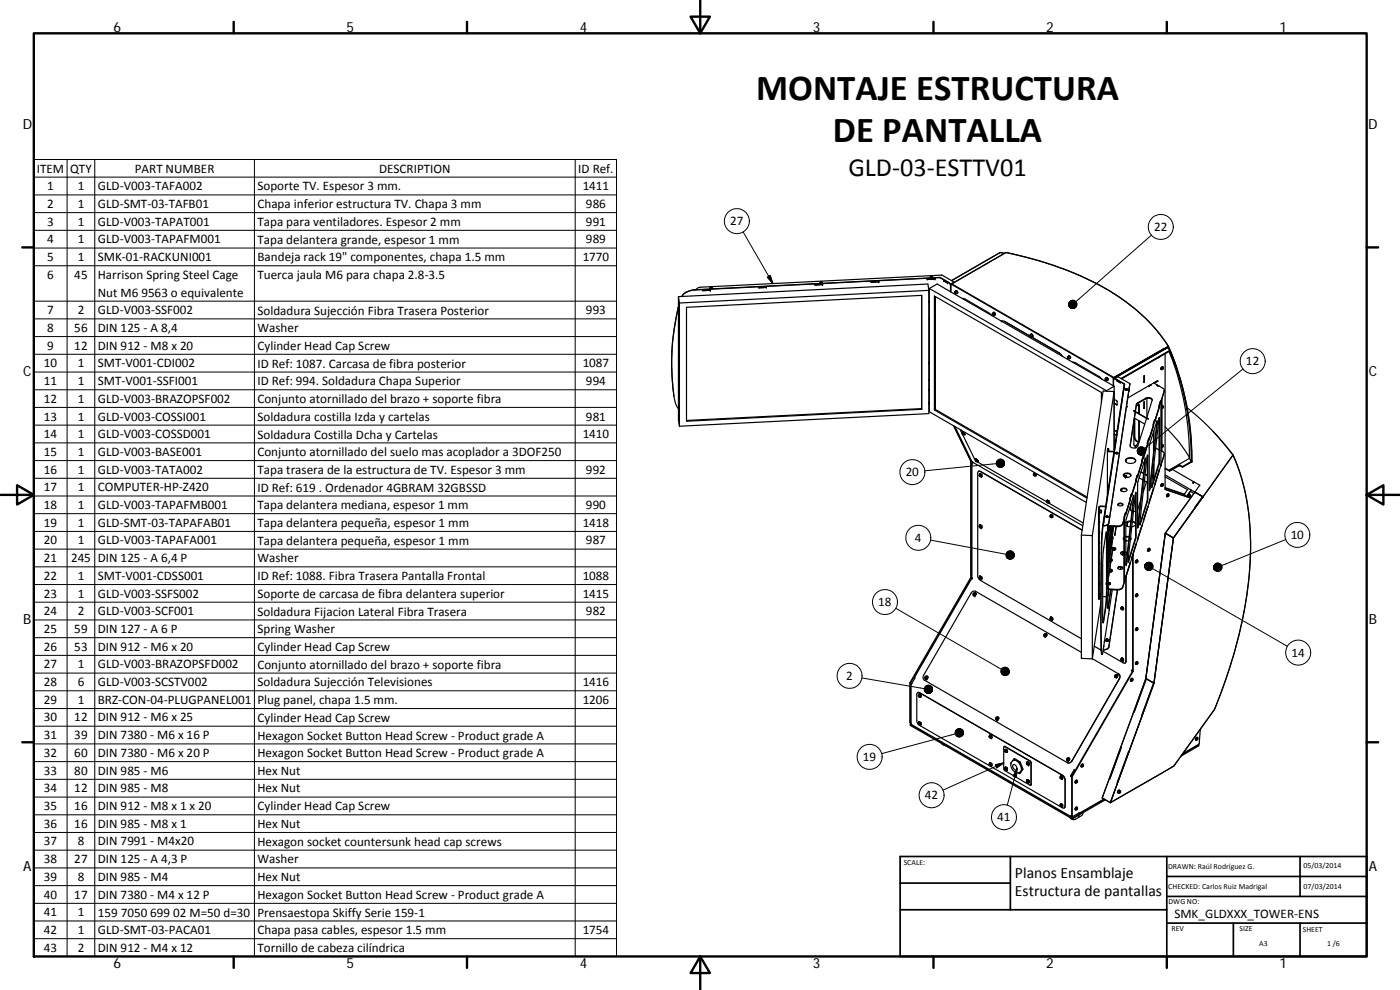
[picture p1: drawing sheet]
<svg xmlns="http://www.w3.org/2000/svg" width="420mm" height="297mm" viewBox="0 0 420 297" stroke-linecap="round" stroke-linejoin="round" font-family="sans-serif">
<defs><g id="words">
<g font-size="11">
<text x="226.9" y="30.1">MONTAJE ESTRUCTURA</text>
<text x="249.9" y="42.7">DE PANTALLA</text>
</g>
<text font-size="7.9" x="254.6" y="52.7">GLD‐03‐ESTTV01</text>
<g font-size="4.7">
<text x="304.6" y="263.5">Planos Ensamblaje</text>
<text x="304.6" y="268.9">Estructura de pantallas</text>
</g>
<g font-size="4.2">
<text x="34" y="9.6">6</text>
<text x="104" y="9.6">5</text>
<text x="174" y="9.6">4</text>
<text x="244" y="9.6">3</text>
<text x="314" y="9.6">2</text>
<text x="384" y="9.6">1</text>
<text x="6.8" y="38.7">D</text>
<text x="410.6" y="38.7">D</text>
<text x="7" y="112.9">C</text>
<text x="410.8" y="112.9">C</text>
<text x="7" y="187.1">B</text>
<text x="410.8" y="187.1">B</text>
<text x="7" y="261.3">A</text>
<text x="410.8" y="261.3">A</text>
<text x="34" y="290.4">6</text>
<text x="104" y="290.4">5</text>
<text x="174" y="290.4">4</text>
<text x="244" y="290.4">3</text>
<text x="314" y="290.4">2</text>
<text x="384" y="290.4">1</text>
</g>
<g font-size="3.9">
<text x="11.1" y="51.8">ITEM</text>
<text x="21.1" y="51.8">QTY</text>
<text x="40.5" y="51.8">PART NUMBER</text>
<text x="113.8" y="51.8">DESCRIPTION</text>
<text x="173.6" y="51.9">ID Ref.</text>
<text x="14.1" y="57.1">1</text>
<text x="23.3" y="57.1">1</text>
<text x="29.3" y="57.1">GLD‐V003‐TAFA002</text>
<text x="77.3" y="57.1">Soporte TV. Espesor 3 mm.</text>
<text x="174.9" y="57.1">1411</text>
<text x="14.1" y="62.4">2</text>
<text x="23.3" y="62.4">1</text>
<text x="29.3" y="62.4">GLD‐SMT‐03‐TAFB01</text>
<text x="77.3" y="62.5">Chapa inferior estructura TV. Chapa 3 mm</text>
<text x="175.9" y="62.4">986</text>
<text x="14.1" y="67.7">3</text>
<text x="23.3" y="67.7">1</text>
<text x="29.3" y="67.7">GLD‐V003‐TAPAT001</text>
<text x="77.3" y="67.8">Tapa para ventiladores. Espesor 2 mm</text>
<text x="175.9" y="67.7">991</text>
<text x="219.1" y="67.6">27</text>
<text x="346.4" y="69.4">22</text>
<text x="14.1" y="73">4</text>
<text x="23.3" y="73">1</text>
<text x="29.3" y="73">GLD‐V003‐TAPAFM001</text>
<text x="77.3" y="73.1">Tapa delantera grande, espesor 1 mm</text>
<text x="175.9" y="73">989</text>
<text x="14.2" y="78.3">5</text>
<text x="14.2" y="83.7">6</text>
<text x="22.3" y="83.7">45</text>
<text x="23.3" y="78.4">1</text>
<text x="29.3" y="83.7">Harrison Spring Steel Cage</text>
<text x="29.3" y="78.4">SMK‐01‐RACKUNI001</text>
<text x="77.3" y="83.7">Tuerca jaula M6 para chapa 2.8‐3.5</text>
<text x="77.3" y="78.4">Bandeja rack 19&quot; componentes, chapa 1.5 mm</text>
<text x="174.9" y="78.4">1770</text>
<text x="29.3" y="89">Nut M6</text>
<text x="42.4" y="89">9563 o equivalente</text>
<text x="14.1" y="94.3">7</text>
<text x="23.3" y="94.3">2</text>
<text x="29.3" y="94.3">GLD‐V003‐SSF002</text>
<text x="77.3" y="94.4">Soldadura Sujección Fibra Trasera Posterior</text>
<text x="175.9" y="94.3">993</text>
<text x="14.1" y="99.6">8</text>
<text x="22.3" y="99.6">56</text>
<text x="29.3" y="99.6">DIN 125 ‐ A 8,4</text>
<text x="77.3" y="99.7">Washer</text>
<text x="14.2" y="104.9">9</text>
<text x="22.3" y="104.9">12</text>
<text x="29.3" y="104.9">DIN 912 ‐ M8 x 20</text>
<text x="77.3" y="105">Cylinder Head Cap Screw</text>
<text x="13.2" y="110.2">10</text>
<text x="23.3" y="110.2">1</text>
<text x="29.3" y="110.2">SMT‐V001‐CDI002</text>
<text x="77.3" y="110.3">ID Ref: 1087. Carcasa de fibra posterior</text>
<text x="174.9" y="110.2">1087</text>
<text x="373.9" y="109.6">12</text>
<text x="13.2" y="115.5">11</text>
<text x="23.3" y="115.5">1</text>
<text x="29.3" y="115.6">SMT‐V001‐SSFI001</text>
<text x="77.3" y="115.6">ID Ref: 994. Soldadura Chapa Superior</text>
<text x="175.9" y="115.6">994</text>
<text x="13.2" y="120.9">12</text>
<text x="23.3" y="120.8">1</text>
<text x="29.3" y="120.9">GLD‐V003‐BRAZOPSF002</text>
<text x="77.3" y="120.9">Conjunto atornillado del brazo + soporte fibra</text>
<text x="13.2" y="126.2">13</text>
<text x="13.2" y="131.5">14</text>
<text x="23.3" y="126.2">1</text>
<text x="23.3" y="131.5">1</text>
<text x="29.3" y="126.2">GLD‐V003‐COSSI001</text>
<text x="29.3" y="131.5">GLD‐V003‐COSSD001</text>
<text x="77.3" y="126.3">Soldadura costilla Izda y cartelas</text>
<text x="77.3" y="131.6">Soldadura Costilla Dcha y Cartelas</text>
<text x="174.9" y="131.5">1410</text>
<text x="175.9" y="126.2">981</text>
<text x="13.2" y="136.8">15</text>
<text x="23.3" y="136.8">1</text>
<text x="29.3" y="136.8">GLD‐V003‐BASE001</text>
<text x="77.3" y="136.9">Conjunto atornillado del suelo mas acoplador a 3DOF250</text>
<text x="13.2" y="142.1">16</text>
<text x="23.3" y="142.1">1</text>
<text x="29.3" y="142.1">GLD‐V003‐TATA002</text>
<text x="77.3" y="142.2">Tapa trasera de la estructura de TV. Espesor 3 mm</text>
<text x="175.9" y="142.1">992</text>
<text x="271.8" y="142.9">20</text>
<text x="13.2" y="147.4">17</text>
<text x="23.3" y="147.4">1</text>
<text x="29.3" y="147.4">COMPUTER‐HP‐Z420</text>
<text x="77.3" y="147.5">ID Ref: 619 . Ordenador 4GBRAM 32GBSSD</text>
<text x="13.2" y="152.7">18</text>
<text x="23.3" y="152.7">1</text>
<text x="29.3" y="152.7">GLD‐V003‐TAPAFMB001</text>
<text x="77.3" y="152.8">Tapa delantera mediana, espesor 1 mm</text>
<text x="175.9" y="152.7">990</text>
<text x="13.2" y="158">19</text>
<text x="23.3" y="158">1</text>
<text x="29.3" y="158">GLD‐SMT‐03‐TAPAFAB01</text>
<text x="77.3" y="158.1">Tapa delantera pequeña, espesor 1 mm</text>
<text x="174.9" y="158">1418</text>
<text x="387.4" y="161.7">10</text>
<text x="13.2" y="163.3">20</text>
<text x="23.3" y="163.3">1</text>
<text x="29.3" y="163.3">GLD‐V003‐TAPAFA001</text>
<text x="77.3" y="163.4">Tapa delantera pequeña, espesor 1 mm</text>
<text x="175.9" y="163.3">987</text>
<text x="274.6" y="162.6">4</text>
<text x="13.2" y="168.7">21</text>
<text x="13.2" y="174">22</text>
<text x="21.3" y="168.7">245</text>
<text x="23.3" y="173.9">1</text>
<text x="29.3" y="168.7">DIN 125 ‐ A 6,4 P</text>
<text x="29.3" y="174">SMT‐V001‐CDSS001</text>
<text x="77.3" y="168.7">Washer</text>
<text x="174.9" y="174">1088</text>
<text x="13.2" y="179.3">23</text>
<text x="23.3" y="179.3">1</text>
<text x="29.3" y="179.3">GLD‐V003‐SSFS002</text>
<text x="77.3" y="174.1">ID Ref: 1088. Fibra Trasera Pantalla Frontal</text>
<text x="77.3" y="179.4">Soporte de carcasa de fibra delantera superior</text>
<text x="174.9" y="179.3">1415</text>
<text x="13.2" y="184.6">24</text>
<text x="23.3" y="184.6">2</text>
<text x="29.3" y="184.6">GLD‐V003‐SCF001</text>
<text x="77.3" y="184.7">Soldadura Fijacion Lateral Fibra Trasera</text>
<text x="175.9" y="184.6">982</text>
<text x="263.6" y="181.9">18</text>
<text x="13.2" y="189.9">25</text>
<text x="22.3" y="189.9">59</text>
<text x="29.3" y="189.9">DIN 127 ‐ A 6 P</text>
<text x="77.3" y="190">Spring Washer</text>
<text x="13.2" y="195.2">26</text>
<text x="22.3" y="195.2">53</text>
<text x="29.3" y="195.2">DIN 912 ‐ M6 x 20</text>
<text x="77.3" y="195.3">Cylinder Head Cap Screw</text>
<text x="387.6" y="197">14</text>
<text x="13.2" y="200.6">27</text>
<text x="23.3" y="200.5">1</text>
<text x="29.3" y="200.6">GLD‐V003‐BRAZOPSFD002</text>
<text x="77.3" y="200.6">Conjunto atornillado del brazo + soporte fibra</text>
<text x="13.2" y="205.9">28</text>
<text x="23.3" y="205.9">6</text>
<text x="29.3" y="205.9">GLD‐V003‐SCSTV002</text>
<text x="77.3" y="205.9">Soldadura Sujección Televisiones</text>
<text x="174.9" y="205.9">1416</text>
<text x="254" y="204">2</text>
<text x="13.2" y="211.2">29</text>
<text x="23.3" y="211.2">1</text>
<text x="29.3" y="211.2">BRZ‐CON‐04‐PLUGPANEL001</text>
<text x="77.3" y="211.2">Plug panel, chapa 1.5 mm.</text>
<text x="174.9" y="211.2">1206</text>
<text x="13.2" y="221.8">31</text>
<text x="13.2" y="216.5">30</text>
<text x="22.3" y="221.8">39</text>
<text x="22.3" y="216.5">12</text>
<text x="29.3" y="221.8">DIN 7380 ‐ M6 x 16 P</text>
<text x="29.3" y="216.5">DIN 912 ‐ M6 x 25</text>
<text x="77.3" y="216.6">Cylinder Head Cap Screw</text>
<text x="77.3" y="221.9">Hexagon Socket Button Head Screw ‐ Product grade A</text>
<text x="13.2" y="227.1">32</text>
<text x="22.3" y="227.1">60</text>
<text x="29.3" y="227.1">DIN 7380 ‐ M6 x 20 P</text>
<text x="77.3" y="227.2">Hexagon Socket Button Head Screw ‐ Product grade A</text>
<text x="13.2" y="232.4">33</text>
<text x="22.3" y="232.4">80</text>
<text x="29.3" y="232.4">DIN 985 ‐ M6</text>
<text x="77.3" y="232.4">Hex Nut</text>
<text x="259" y="228.3">19</text>
<text x="13.2" y="237.7">34</text>
<text x="22.3" y="237.7">12</text>
<text x="29.3" y="237.7">DIN 985 ‐ M8</text>
<text x="77.3" y="237.7">Hex Nut</text>
<text x="277.6" y="239.8">42</text>
<text x="13.2" y="243.1">35</text>
<text x="22.3" y="243">16</text>
<text x="29.3" y="243.1">DIN 912 ‐ M8 x 1 x 20</text>
<text x="77.3" y="243.1">Cylinder Head Cap Screw</text>
<text x="13.2" y="248.4">36</text>
<text x="22.3" y="248.4">16</text>
<text x="29.3" y="248.4">DIN 985 ‐ M8 x 1</text>
<text x="77.3" y="248.3">Hex Nut</text>
<text x="299.3" y="246.4">41</text>
<text x="13.2" y="253.7">37</text>
<text x="23.3" y="253.7">8</text>
<text x="29.3" y="253.7">DIN 7991 ‐ M4x20</text>
<text x="77.3" y="253.8">Hexagon socket countersunk head cap screws</text>
<text x="13.2" y="259">38</text>
<text x="22.3" y="259">27</text>
<text x="29.3" y="259">DIN 125 ‐ A 4,3 P</text>
<text x="77.3" y="259.1">Washer</text>
<text x="13.2" y="264.3">39</text>
<text x="13.2" y="269.6">40</text>
<text x="22.3" y="269.6">17</text>
<text x="23.3" y="264.3">8</text>
<text x="29.3" y="264.3">DIN 985 ‐ M4</text>
<text x="29.3" y="269.6">DIN 7380 ‐ M4 x 12 P</text>
<text x="77.3" y="264.3">Hex Nut</text>
<text x="77.3" y="269.7">Hexagon Socket Button Head Screw ‐ Product grade A</text>
<text x="13.2" y="274.9">41</text>
<text x="23.3" y="274.9">1</text>
<text x="29.3" y="275">159</text>
<text x="36.2" y="275">7050</text>
<text x="45.1" y="275">699</text>
<text x="52" y="275">02 M=50 d=30</text>
<text x="77.3" y="275">Prensaestopa Skiffy Serie 159‐1</text>
<text x="352.5" y="275.6">SMK_GLDXXX_TOWER‐ENS</text>
<text x="13.2" y="280.2">42</text>
<text x="23.3" y="280.2">1</text>
<text x="29.3" y="280.2">GLD‐SMT‐03‐PACA01</text>
<text x="77.3" y="280.3">Chapa pasa cables, espesor 1.5 mm</text>
<text x="174.9" y="280.2">1754</text>
<text x="13.2" y="285.6">43</text>
<text x="23.3" y="285.6">2</text>
<text x="29.3" y="285.6">DIN 912 ‐ M4 x 12</text>
<text x="77.3" y="285.7">Tornillo de cabeza cilíndrica</text>
</g>
<g font-size="2.4">
<text x="271.2" y="259.7">SCALE:</text>
<text x="350.6" y="260.8">DRAWN: Raúl Rodríguez G.</text>
<text x="391.2" y="260.6">05/03/2014</text>
<text x="350.6" y="266.8">CHECKED: Carlos Ruiz Madrigal</text>
<text x="391.2" y="266.6">07/03/2014</text>
<text x="350.7" y="271.4">DWG NO:</text>
<text x="351.6" y="279.3">REV</text>
<text x="372" y="279.4">SIZE</text>
<text x="391" y="279.6">SHEET</text>
<text x="377.9" y="283.8">A3</text>
<text x="398.3" y="283.8">1 /6</text>
</g>
</g></defs>
<g fill="none" stroke="#000" stroke-width=".36">
<path d="M301.4 76l-1.2-.2-14.6 8.4M301.9 75.8a99.8 99.8 0 0 1 29.9 10.8M301.9 75.8l-16.4 9.4M301.9 75.8l-16.3 9.5M203.6 89v37l.3 1.9M203.6 89l.3 1.9M203.6 92a71.2 71.2 0 0 0-1.2 27.6l.5 1.9 .7 1.2M203.6 91.9a70.9 70.9 0 0 0-1.3 27M203.9 90.9v37M205.8 87.7l.1 .1M205.8 87.7l-1.2 1.2 1.3-1.1M206 92.2l70.6-3.6v34.2l-70.6 3.6z"/>
<path d="M210.8 87.1l2.4-.1zM213.1 86.4l.2 .3 .5-.3M213.1 86.4l.2-.2 .4 .2M213.1 86.4l.2 .2 .4-.2M213.1 86.4h.1M213.2 86.3l-.1 .2 .3 .1 .3-.1v-.2M213.3 86.3h.2zM213.4 86.3h.1M213.4 86.3h-.1M213.4 86.2v.1M213.5 86.2v.1M213.7 86.4h.1"/>
<path d="M227.7 86.3l2.3-.2zM227.7 86.3v.1M230 86.2l-2.3 .1M230 86.2v.1M244.6 85.4l2.3-.1zM246.1 84.8l.4 .2 .3-.2M246.2 84.6l.4-.1 .1 .3-.4 .1zM246.2 84.6a.26 .26 0 0 0 .3 .4 .26 .26 0 0 0 .2-.4M246.4 84.6h.2zM246.5 84.6h-.1M246.5 84.6h.1M246.6 84.6h-.1"/>
<path d="M246.8 84.8h.1M261.4 84.6l2.3-.1zM263.7 84.5l-2.3 .1M278.3 83.7l2.3-.1zM278.3 83.7v.1M278.8 87.1l-.3-1.9-74.9 3.8M278.8 87.1v37l-74.9 3.8M278.8 87.1l-74.9 3.8M278.8 87.5l.1 .4M278.8 95.5l.1 .3M278.9 86.6l2.4-1.4 53.1 30.7M278.9 86.6v36.9l47.1 27.2"/>
<path d="M278.9 86.6l53.2 30.6M278.9 90.3l-.1 .4M278.9 90.4l-.1 .4M279.2 83.1l.3 .2 .4-.2M279.2 83.1l.3-.3 .3 .3M279.2 83.1l.3 .1 .3-.1M279.2 83.1h.1M279.3 83l-.1 .2 .3 .1 .4-.1-.1-.2M279.5 82.9l.1 .1zM279.5 83h.1M279.5 82.9v.1M279.6 82.9l-.1 .1"/>
<path d="M279.8 83.1h.1M280.6 83.6l-2.3 .2M280.6 83.6l-2.3 .1M280.7 89v33.9l-.3 .1M283.3 84.3h.1M283.3 84.3l1 .5M283.3 84.2l1.1 .8-1.1-.7M283.3 84.2v.1M285.2 85.2l1-.6-3.7-2-72.2 3.6-.8 .2-.6 .5M285.3 87.5v-1.7l-.3-.7-3-1.8-73.9 3.7-2.2 .8M285.3 85.5h.1M285.3 87.6v-2l.3-.3 48.2 27.9 .3 .5v2"/>
<path d="M285.3 85.7l-.5-.9-2.8-1.6-73.5 3.7-1.4 .3-1.3 .5M285.5 85.2l-.3 .1h.4M285.5 85.2h.1M285.5 85.2v.1M285.5 85.2l.1 .1M285.6 85.3l48.3 27.8 .4 .5M286.2 84.6v.3M286.6 87.6l.2 .4zM286.7 87.7h-.1M286.7 87.4a.38 .38 0 0 1 .6 .1 .38 .38 0 0 1-.2 .5M286.8 87.7v.1M286.8 87.8l-.2 .1"/>
<path d="M286.8 87.8l.1 .1M286.8 87.2a.46 .46 0 0 1 .6 .2 .46 .46 0 0 1-.1 .6M288.7 89.5l1 .2 7 4.1 .9 .8M297.8 94l.4-.2 .4 .6-.6 .2zM297.9 94.1l.2 .4zM298 94.2l-.1 .1M298 93.9a.38 .38 0 0 1 .6 .1 .38 .38 0 0 1-.2 .6M298.1 94.2v.2M298.1 94.4l-.2 .1M298.1 94.4h.1M298.1 93.7a.47 .47 0 0 1 .6 .3 .47 .47 0 0 1-.1 .6M300.5 96.3l1.1 .2 7.5 4.3-7.6-4.4"/>
<path d="M331.8 86.6a53.9 53.9 0 0 1 18.8 17.3M278.8 113.9l.1 .4M278.9 116.6l-.1 .5M278.9 108.7l-.1 .4M278.9 116.8l-.1 .4M278.9 108.9l-.1 .3M309.1 100.5l.6-.1 .2 .5-.6 .3zM309.2 100.6l.2 .5zM309.3 100.7l-.1 .1M309.3 100.4a.39 .39 0 0 1 .6 .1 .39 .39 0 0 1-.2 .6M309.3 100.7l.1 .2M309.4 100.9l-.2 .1"/>
<path d="M309.4 100.9h.1M309.4 100.3a.48 .48 0 0 1 .5 .2 .48 .48 0 0 1 0 .6M309.6 101.1l8.4 4.8M317.9 105.9l1 1.1M320.5 107.2l.2 .4zM320.6 107.2l-.1 .1M320.6 106.9a.38 .38 0 0 1 .5 .2 .38 .38 0 0 1-.1 .5M320.6 107.2l.1 .2M320.7 107.4l-.2 .1M320.7 107.4h.1M320.7 106.8a.47 .47 0 0 1 .6 .2 .47 .47 0 0 1-.1 .6M321.9 108.6l.9 .3 7 4 .9 .9"/>
<path d="M331.7 113.6l.6-.1 .1 .5-.5 .2zM331.8 113.7l.1 .4zM331.9 113.7l-.2 .1M331.9 113.4a.39 .39 0 0 1 .5 .2 .39 .39 0 0 1-.1 .5M331.9 113.8l.1 .1M332 113.9l-.2 .1M332 113.9h.1M332 113.3a.47 .47 0 0 1 .5 .2 .47 .47 0 0 1-.1 .6M332.1 117.2l2.3-1.3v19M332.1 117.2v.2M334.2 115.8v-1.9l.3-.3 2.9 1.7-6.6 43.4-.4 16v20.1M334.3 113.6h.4l2.8 1.7"/>
<path d="M334.3 113.3v.2M334.3 113.6v.1M334.4 117.5v17.6M334.4 117.5l-3.3-.2-6.6 43.2M334.4 117.5l-6.6 43.2M334.4 119.8l.8 .5 .1 1.1-.9-.3M334.5 113.6l1-.5 3.6 2.1M335.2 114.2l1.1 .7-1.2-.8 1.1 .7M336.2 114.8h.1M337.5 115.3v.2M337.5 115.3l-6.7 44.8-.4 19.4 .1 15.3M337.5 115.5l-4.8 31.3"/>
<path d="M337.7 116.9l.2 .2 .5-.2M337.8 116.7l-.1 .2 .2 .1 .5-.1-.1-.2M337.9 116.7h.2zM338 116.6v.1M338 116.7v.1M338.1 116.6l-.1 .1M338.9 117.2h.1M338.9 116.3v.9M338.9 116.2l-.1 1.1 .1-.1M339.1 115.2l-6.3 41.8a1.04 1.04 0 0 1-1.7 .5M339.1 115.2v.1M343.4 114.6h.1"/>
<path d="M343.4 112.7v1.9M343.4 114.6l-.1 .1M343.5 114.6v-1.9l-.2 .1v1.9M343.5 114.6l-.2 .1M344.2 119.5v5.6M344.8 115.8l.7-.3zM345.3 115.5l.1 .1M345.3 115.5l-.4 .3M345.4 115.5h.1M347.1 114.4h.1M347.3 114.3l-1 .6 1 .6M347.3 114.3l.2 .1"/>
<path d="M347.3 115.5l.6 .4M347.3 115.5l-.1 .1M347.3 115.5l.6 .3M347.5 114.4l-1.1 .6M347.5 114.4v-.2l-9.1 5.2M347.9 115.8l1.3 .8 .2 .7M347.9 115.9h-.1M347.9 107.1l-.4 .3M348.6 110.3a.3 .3 0 0 1 .5 0 .3 .3 0 0 1-.2 .5 .3 .3 0 0 1-.4-.4zM348.6 120v15.4M348.7 119.6v15.8M348.8 110.6l.2 .1"/>
<path d="M348.9 110.5h.2l-.2 .3zM349 110.2h.1M349 104.8h-.1M349 110.1a.46 .46 0 0 0-.6 .2 .46 .46 0 0 0 .1 .6M349.1 110.2a.38 .38 0 0 0-.6 .2 .38 .38 0 0 0 .2 .5M349.1 110.5l-.2 .1M349.4 104.5l-15.1 8.8M349.4 117.3l-1 3.1M349.4 117.1v.2M349.4 117.3l-1 3.3M349.7 106.2v40.6l7.6 2.7M349.7 104.7l-15.4 8.9"/>
<path d="M350.5 104.2l-16.2 9.4M350.5 104.2l.6 1M350.6 103.9l-16.3 9.4M350.6 103.9l2.6 6.6M350.8 105.5a83.5 83.5 0 0 1 6.1 32M351 105.4a82.5 82.5 0 0 1 6.5 33h.2M351.1 105.2a84.2 84.2 0 0 1 6.6 33.3M351.1 105.2l-14.5 8.5M351.1 105.2l-14.6 8.4M276.6 122.8v-.2l-70.6 3.6M278.8 121.2h.1M278.8 120.9v.1"/>
<path d="M278.9 120.9h-.1M280.4 123l45.8 26.5M280.7 122.9l45.6 26.2M286.1 127.7l5.2 10.6v35l-18.2 31.6v12l.2 .1M286.3 127.8l5.2 10.7v34.8l-18.3 31.7v11.9h.2M286.6 128l5.2 10.6 33.1 19.2M288.5 129.1h-.1M288.5 129.1l-.1 .1 .3 .8M288.7 129.8l.2 .5 .5 .1M288.7 129.8l.4 .1 .3 .4M288.7 129.8l.3-.1 .5 .5M288.7 129.9l.7 .4"/>
<path d="M288.8 130.2l.2 .2zM288.9 130.2h-.1M288.9 130.3l3.6 7.4 .9 .7M288.9 129.6l.6 .7M288.9 129.6l.5 .3M288.9 129.6h.1M289 130.2l-.1 .1M289.3 129.8l.1 .1M289.4 130.3v.1M289.4 129.9l.2 .3M289.4 130.3h.1M289.5 130.2h.1"/>
<path d="M289.5 130.2l-.1 .1M289.5 130.2v.1M289.5 130.3l-.1 .1M289.5 130.3h.1M289.6 130.2l-.1 .1M291.7 139l.1 34.7-.2-.1-17.2 29.7 .2 .1-1.1 2-.1-.3 .4-.2M291.8 138.9l.2-.2-.2 .5zM292.8 137.9l.5 .6M292.8 138.2l.2 .3zM292.8 138.3h.1M292.9 137.7l.5 .8M292.9 137.7l.4 .2"/>
<path d="M292.9 137.7h.1M292.9 138.3v.1M293.3 137.9v.1M293.3 138.5l20.8 12.1M293.3 138h.1M293.4 138l.1 .4M293.4 138.4v.1M293.4 138.5h-.1M293.4 138.3a.42 .42 0 0 0-.2-.4 .42 .42 0 0 0-.5 .1l.1 .4 .5 .1M293.4 138.3h.1M293.4 138.3v.1M293.5 138.3v.1"/>
<path d="M293.5 138.4l-.1 .1M293.5 138.3l-.1 .2M330.5 120.8v-3l-50.1-29v34.2M332.3 135.3v13M332.7 135.3v-.7l-.1 .7 .2 .1M332.7 134.6h-.2l-.2 .6 .2 .2 1.8 .2M332.8 135.4h.1M332.8 135.4h1.5M332.8 135.3l-.1 .1M334.4 130.2l.7 .4M334.4 120.9l.9 .6M334.4 129l.8 .5"/>
<path d="M334.8 129.2v.1M334.8 135.9l.3 .3 .4-.3M334.8 129.3h.1M334.9 129.3h.1M334.9 135.8a.26 .26 0 0 0 .2 .3 .26 .26 0 0 0 .3-.3M335.1 135.8h.1zM335.1 135.8v.1M335.1 135.7v.1M335.2 135.8h-.1M337.8 138.3a1.84 1.84 0 0 1 3 0l-.2 .4M338 137.9v.8M338 137.7a1.91 1.91 0 0 1 2.8 .5 1.77 1.77 0 0 1-3 0z"/>
<path d="M338.1 121.9l.3 .1-.4 .1M340.3 126.5v6.8l.1 .5h.6M340.3 123.2h.1M340.3 123.2l4.3 2.5M340.3 123.2v.1M340.4 125.8v5.3a1.43 1.43 0 0 0 1.3 1.5v-6.4M340.5 125.5l3 1.7M340.6 125.5v5.5a1.66 1.66 0 0 0 1.1 1.6M340.7 123.5h.1M340.7 123.5l-1.5 10.2a1.36 1.36 0 0 0 2.2 .2l2.7-8.4 .6 .2-.6-.3M340.7 123.5l-1.5 10.4M340.7 123.6l3.4 1.9"/>
<path d="M340.7 123.3l-.5-.1 .5 .3M341.1 121.4l.6 .5M341.2 133.5l-.7 .3M341.2 121.2h.5l.2 .3v2.6M341.6 121.2l.1 2.9M341.9 126.3v6M342 132.1l-1.3 2.3M342.7 138.6l-1.3 4.1M342.7 138.8l-1.3 4.1v-.2M342.7 138.6v.2M343 137.1l-.4 1.5M343 137.1h.2"/>
<path d="M343 137.1h.1M343.2 137.1l-.5 1.7M343.2 137.1h-.2l-.3 1.5M343.4 122.4h.1M343.4 120.5v1.9M343.4 122.4l-.1 .1M343.5 122.4v-1.9l-.2 .2v1.8M343.5 122.4l-.2 .1M343.6 138.9l-.4 .2M343.6 138.7l-.3 .1M343.7 137.6l-2.3 20.7M343.8 137.4l-2.4 21.1v-13.6z"/>
<path d="M344.1 125.3v.1M344.1 125.3v.2M344.3 138.5l-.2 .1M344.3 138.3l-.2 .1M344.3 136.7v12.9l-2.2 7.7M344.4 136.5l.1 13.5-2.4 7.5zM344.5 133.1l-1.3 4.2v-.2M344.9 131.5l-.6 1.5 .2 .1M344.9 131.6l-.4 1.6v-.1M344.9 131.6l-.1-.1-.5 1.5M345.8 120a1.47 1.47 0 0 0-2-.3l-2.4 1.4-.4 .4M345.8 120.1a1.25 1.25 0 0 0-2-.6l-2.6 1.6-.5 2.4"/>
<path d="M345.8 120.1l-1.7 5.2M346.2 127.5l-1.3 4M346.2 127.7l-1.3 4v-.2M346.2 127.5v.2M346.2 129.6v6.1M346.3 129.2v5.5M346.3 139.2v4.6M346.3 134.1h.1M346.5 126l-.5 1.5M346.5 126h.2M346.5 125.9v.1M346.7 126l-.2-.1-.3 1.6"/>
<path d="M346.7 126l-.5 1.7M346.8 134.4l1 .6M347.2 126.4l-2.3 20.7M347.2 126.2l-2.2 21.1-.1-13.4zM347.8 125.5v13.3l-2.2 7.3M347.9 125.3l.1 13.1-2.4 7.9zM347.9 121.9l-1.2 4.1M347.9 121.9l-1.2 4.3v-.2M348.3 120.4l-.5 1.5M348.3 120.4h.1M348.4 120.4l-.5 1.5M348.4 120.4l-.5 1.7"/>
<path d="M348.4 139.6l-1.7 5.4M348.4 120.4v19.2M348.4 135.3l.2 .1M348.7 135.4l.6 .4 .1 .5M348.7 121.7l.3 .1M348.7 133.5l.4 .1M348.7 133.4l.3 .1M348.7 135.4h-.1M348.8 122.3l.2 .1M348.8 134h.2M348.9 122.2h.2l-.2 .2zM348.9 133.9h.2l-.2 .2z"/>
<path d="M348.9 133.8l.2 .1M348.9 133.8v.2M349 121.8h-.3l.4 .1M349 133.5h-.3M349 133.5l.1 .5-.4 .3M349 121.8h.1M349 121.8l.1 .5-.4 .3M349.1 122.2l-.2 .1M349.4 136.3l-1 3.1M349.4 136.1v.2M349.4 136.3l-1 3.3M349.7 128.1l.5 .5a43.7 43.7 0 0 1 6.7 8.6"/>
<path d="M353.8 139.6l1.1 .5M353.8 139.6l-2.8 1.5M353.8 139.6v.2M353.8 139.8l-2.8 1.6M354 139.7l-.2 .1M354.9 140l-1.1-.6-2.9 1.6M354.9 140v.1M356.3 122.4a74.3 74.3 0 0 1 13.7 14.1M357.5 138.4l-.5-.9-3.2 1.9v.2M357.7 138.5l-2.8 1.6-1.1-.5M357.7 138.4l-2.8 1.6M357.7 138.4v.1"/>
<path d="M357.7 138.5l-2.8 1.6M364 129.4l6.1 7.2M370 136.5a71.8 71.8 0 0 1 4.8 37 143.7 143.7 0 0 1-10.3 39.4M370 136.5l-9 12.6M370 136.5a72.3 72.3 0 0 1 4.8 37 145.1 145.1 0 0 1-10.3 39.4M293.7 141.4l.6 .1M293.7 141.4h.1M293.9 142.4a.41 .41 0 0 1 .5-.1 .41 .41 0 0 1 .1 .6v-.1M293.9 157.7a.41 .41 0 0 1 .5 0 .41 .41 0 0 1 .1 .5M294 142.6l.1 .3zM294 157.9l.1 .4zM294 157.7l-.2 .4 .6 .3"/>
<path d="M294 142.3l.4 .3v.4M294 157.6l.4 .2v.6M294 142.6l-.1 .1M294 158h-.1M294 142.3l-.1 .5 .5 .2M294 157.6v.1M294 142.2a.47 .47 0 0 1 .6 .2 .47 .47 0 0 1-.1 .6M294 157.6a.49 .49 0 0 1 .5 .2 .49 .49 0 0 1 0 .6M294 142.6l.1 .2M294 158l.1 .1M294.1 142.2l.4 .2 .1 .3M294.1 157.6l.4 .1 .1 .4"/>
<path d="M294.1 142.2h-.1M294.1 157.6h-.1M294.1 142.8h-.1M294.1 142.8h.1M294.1 158.1l-.1 .1M294.1 158.1l.1 .1M294.1 142.1l.5 .3M294.1 157.5l.5 .3M294.1 142.1v.1M294.1 157.5h.1M294.1 142.1h.1M294.4 143h.1"/>
<path d="M294.4 158.4h.1M294.5 142.9h.1M294.5 158.2v.1M294.5 142.9l-.2 .1M294.5 158.3l-.2 .1M294.5 143h-.1M294.5 158.3l-.1 .1M294.6 142.9l-.1 .1M294.6 158.3l-.1 .1M294.6 142.4h.1M294.6 158.2h.1M294.6 142.8h.1"/>
<path d="M294.6 142.4v.5M294.6 142.8l-.1 .2M294.6 158.2l-.1 .1M294.6 142.7l-.1 .2M294.6 158.1l-.1 .2M294.6 157.8h.1M294.6 157.8v.5M310.2 142.2l.3 .1 .3 .4M310.2 142.2h.2l.4 .5M310.2 142.2v.4l.6 .2M310.2 142.5l.3 .3-.3-.2M310.2 142.1l.5 .2 .2 .4-.1-.5"/>
<path d="M310.2 142l.7 .5M310.2 142v.2M310.3 142h.1M310.3 142h-.1M310.4 142h-.1M310.4 142l.4 .2M310.4 142.6l-.1 .1M310.8 142.2h.1M310.8 142.2v.1M310.8 142.7h.1M310.8 142.6v.1M310.9 142.7l-.1 .1"/>
<path d="M310.9 142.6h.1M310.9 142.6l-.1 .2M310.9 142.6v.1M310.9 142.5l-.1 .2M311 142.6v.1M314.1 150.3l.1 .4 .6 .2M314.1 150.3h.3l.4 .5M314.1 150.3l.4 .1 .3 .5M314.2 150.6l.2 .3zM314.2 150.6v.1M314.3 150.1h.1M314.3 150.1l-.2 .2"/>
<path d="M314.4 150.1l.4 .2M314.4 150.7l-.1 .1M314.7 150.9l10.4 6M314.8 150.3v.1M314.8 150.3l.1 .5M314.8 150.8h.1M314.8 150.8l-.1 .1M314.9 150.7v.1M314.9 150.7l-.1 .2M314.9 150.7h.1M314.9 150.7l-.1 .1M314.9 150.7l-.6-.5 .6 .6"/>
<path d="M314.9 150.8l-.1 .1M315 150.7v.1M315.2 154.6a.41 .41 0 0 1 .5 0 .41 .41 0 0 1 .1 .5M315.2 154.9l.2 .3zM315.3 154.9v.1M315.3 154.9h-.1M315.3 154.6h-.1M315.3 154.5h.1a.51 .51 0 0 1 .4 .8M315.3 154.5h.3l.3 .5M315.3 155l-.1 .1M315.3 155l.1 .1M315.4 154.4h.1"/>
<path d="M315.4 154.4l-.1 .1M315.5 154.4l.3 .2M315.8 155.1v.1M315.8 155.1h.1M315.8 155.2l-.2 .1M315.8 155.2l-.1 .1M315.8 154.6h.1M315.8 155.2l.1 .1M315.9 154.6v.7M315.9 155.2l-.1 .1M315.9 155v.1M315.9 155.1l-.1 .1"/>
<path d="M315.9 155l-.1 .1M324.8 159l-30.6-17.5-.5-.1-.2 .2-.1 31.3 .3 .8 .5 .4 30.3 17.5M330 159.5v.5zM330 156.4v.4zM330.1 153.1h.5l-.1 .8-.4-.1zM330.1 153l-.2 .4 .2 .5M330.1 153.1v.7M330.5 153.6h.1M330.5 153.4h.1M330.6 153.2l-.1 .5zM331.5 155.2l-.4 2.3M331.8 152h-1.6l-.3 .9v26.8l.2-.7h.2"/>
<path d="M331.8 151.9h-1.9l-.2 1v26.8h.2M331.9 155l.2 .3 .5-.3M332 155l.2-.2 .4 .2M332 155l.2 .2 .4-.2M332 155h.1M332 154.9a.27 .27 0 0 0 .3 .3 .27 .27 0 0 0 .2-.3M332 159.6l.1 19-.3 3.3-.8 4.9M332 159.6l.2 1.2v17.3l-.3 4.1-.9 4.7v-19l.2-3.4zM332.2 154.9h.1zM332.2 154.8v.1M332.2 154.9h.1M332.3 154.8l-.1 .1"/>
<path d="M332.5 157.4l-.1 .6M332.6 155h.1M332.7 157.9l.1 .5M332.8 157.9v.5zM332.8 156.9a1.15 1.15 0 0 1-1.7 .6M332.8 158.2v.1M332.8 157.9v.3M332.8 158.2h.1M332.8 158.3h.1M332.9 158.9h.1M332.9 158.2v.1M332.9 158.2l.1-.3v.4"/>
<path d="M332.9 158.6l-.2 1.9 .2-1.4M332.9 158.3h.1M333 158.3l-.1 .8h.3M333 158.3h.2M333 158.3h-.1M333.1 158.3l-.1 .8zM333.2 157.9v.3M333.2 159h.4M333.2 158.3h.5l-.1 .7M333.2 158.3v.7M333.2 158.2h.1M333.2 157.9v.3z"/>
<path d="M333.2 157.9h.1M333.3 159l-.3 2.3M333.4 159l-.3 2.3M333.5 157.9l-.1 .4M333.6 157.9l-.1 .4M333.6 159l-.4 2.4M333.7 158.5h.1M333.7 158.8h.1M333.7 158.5v.4zM333.7 158.6v1.6M333.7 157.9v.5M333.8 157.9v1.6"/>
<path d="M334 157.9l-.5 3.5M334.3 157.9l-.6 3.9M334.9 158l-.3 2.7 .4-2.7M335.5 151.5a.96 .96 0 0 1 1.5 0M335.5 151.4v.1M335.6 151.2a.81 .81 0 0 1 .8-.3 .81 .81 0 0 1 .6 .6 .75 .75 0 0 1-.9 .4 .75 .75 0 0 1-.5-.7zM336.3 147.1a1.16 1.16 0 0 1 1.9 0M336.4 146.7a.98 .98 0 0 1 1-.3 .98 .98 0 0 1 .7 .8 1.03 1.03 0 0 1-1.8-.4zM336.5 146.8l-.1 .5M336.8 146.7l-.2 .7M337.1 142.7a1.45 1.45 0 0 1 2.3 0M337.3 156v18.4h.2l-.6 1.7a1.54 1.54 0 0 1-1.6 .7l-2.7-.2v-18.6l.2-.1"/>
<path d="M337.3 142.2a1.36 1.36 0 0 1 2.1 .4 1.3 1.3 0 0 1-2.3-.1zM337.4 142.3l-.1 .6M337.5 155.5l-.6 1.8a1.62 1.62 0 0 1-1.6 .7l-2.5-.1M337.5 155.3v19.3M337.5 155.3l-.6 1.8a1.57 1.57 0 0 1-1.6 .7l-2.6-.1-.3 .2v18.6l.4 .4 2.5 .1a1.66 1.66 0 0 0 1.6-.7l.6-1.7M337.6 142.7l-.1 .4M337.6 142.8v.3M337.7 142.8l-.1 .3M337.7 142.9h.1M337.7 142.7l-.1 .1M337.7 143.2h.1M337.8 153.8l-.5 1.5"/>
<path d="M337.8 142.9v.3M337.8 153.8h.1M337.8 142.7l.1 .1M337.8 142.7v.2M337.8 142.7l-.2 .4M337.9 157.5l.5 .4 .8 .2M337.9 153.8l-.6 1.5h.2M337.9 153.8l-.4 1.6M338 143.2h.1M338 142.9h.1M338 142.8l-.1 .4M338 142.9v.3"/>
<path d="M338.1 142.9h.1M338.1 142.9l-.1 .3M338.1 143.2h-.1M338.1 142.9v.3zM338.4 156.7l-.1 1.2M339.2 149.8v.2M339.2 150l-1.3 4v-.2M339.2 149.8l-1.3 4M339.3 156.5l-.9 .2-.5 .3M339.4 156.3l-.8 .1-.7 .5M339.4 151.3l-.2 1.6 .5 .5M339.4 151.1l-.2 1.8"/>
<path d="M339.7 148.3l-.5 1.5M339.7 148.3l-.5 1.7M339.7 148.3l-.6 1.5M339.8 156.5a.73 .73 0 0 1 .8 .4 .73 .73 0 0 1-.1 .8l-.8 .4M339.8 156.4l.7 .3 .3 .4M340.2 148.8l-2.3 20.7M340.2 148.7l.1 .8-2.4 20.2v-13.6zM340.8 153.4l-.6 .1M340.8 147.9v13.3l-2.3 7.4M340.8 144.2l.6-1.5-.4 1.7M340.9 147.7l.1 13.3-2.4 7.7zM341 144.2v.2"/>
<path d="M341 144.4l-1.3 4v-.1M341 144.2l-1.3 4.1M341.4 142.7l-.4 1.5M341.9 143.4l1.1 .6M342.3 150.1l-.9 3M342.4 141.6l.8 .5M342.4 141.5l.8 .5M342.7 157.6l-1.3 4.1M342.7 157.6l-1.3 4.3v-.2M343.2 156.1l-.5 1.8v-.3M343.5 144.3l.6 .3M343.7 142.3l.6 .3-.6-.2"/>
<path d="M344.1 144.6l-1 3.1M344.1 144.6l.2 .1M344.5 152.1l-1.3 4.2v-.2M344.5 152.1l-1.3 4M344.9 145l.3 .1M345.6 145.4l.2 .1M346.2 146.5l-1.7 5.8v-.2M346.2 140.1v4M346.2 146.5v.2M346.7 145l-.5 1.7v-.2M347.9 140.9l-1.2 4.3zM348.6 145.4a.3 .3 0 0 1 .5 0 .3 .3 0 0 1-.3 .5 .3 .3 0 0 1-.3-.4z"/>
<path d="M348.8 145.7h.2M348.9 145.5l.2 .1-.2 .2zM349 145.2h.1M349 145.1a.47 .47 0 0 0-.6 .2 .47 .47 0 0 0 .1 .6M349.1 145.6h-.2M349.1 145.3a.38 .38 0 0 0-.6 .1 .38 .38 0 0 0 .2 .5M349.7 143l6.7 3.9M349.7 146.8l7.6 2.6M349.7 146.3l5.8 2M349.7 146.5l5.8 1.9M349.7 142.5l11.3 6.6M349.7 140.6l1.3 .8-.1-.4"/>
<path d="M349.7 140.4l1.2 .6M349.7 160l-5.8 43.6-3.6 10M349.7 160l-5.8 43.6M349.7 160l2.5 1.4-5.9 43.6-2.4-1.4zM349.7 160l2.5 1.4M350.5 148.8h.2M350.6 148.6l.2 .1-.2 .2zM350.6 148.6v.2M350.7 148.3l-.4 .2v.5M350.7 148.6l.1 .1M350.7 148.3l.1 .5-.5 .2M350.7 148.2a.47 .47 0 0 0-.5 .2 .47 .47 0 0 0 0 .6"/>
<path d="M350.8 148.4a.4 .4 0 0 0-.6 .1 .4 .4 0 0 0 .2 .5M351.9 140.9l6.4 3.6M356.4 148.7l.7 .3M356.4 148.6l.7 .2M356.4 148.6v.2l.9 .3-.1-.1M356.5 148.6l.6 .3M356.7 146.5l-1.2 1.8 .8 .7M356.7 148.2l.4 .2zM356.8 148.2l.4 .3-.1 .4M356.8 148.2v.1M357 148.3v.1M357.1 148.8l.5 .2"/>
<path d="M357.1 149h.1M357.2 148.9l-.1 .1M357.2 149l.3 .1M357.3 147.4l1 .7M357.5 147l-1.2 1.8 .1 .2 .8 .3 .1-.2M357.6 147.1l-1.2 1.5M358.1 144.8h.1M358.2 144.8v.1M358.2 144.7l.1 .1M358.2 144.7l.1 .1-.1 .1zM358.3 144.8h.1M358.3 144.8h-.1"/>
<path d="M358.5 144.7a.27 .27 0 0 0-.4-.1 .27 .27 0 0 0 0 .5M358.6 144.7l1.5 .9-1.5 2M358.6 147.6l-8.9 12.4M358.6 147.6l2.3 1.4M358.6 147.6l-8.9 12.4 2.5 1.4 8.8-12.3M358.6 147.6l2.4 1.5M360.9 149l.1 .1M360.9 149l-2.3 3.1M361 149.1l-8.8 12.3M292 178.4l.3 .3 .4-.2M292.1 178.1h.3v.2h-.3zM292.1 178.1l.1 .1"/>
<path d="M292.2 178.2v.2M292.2 178.7l.3 .1M292.3 177.9l.5 .2-.1 .4M292.3 178.1l-.1 .1M292.5 178.8h.1M292.6 177.9a.46 .46 0 0 1 .2 .6 .46 .46 0 0 1-.6 .2M292.6 177.9l.3 .3M292.6 178.5h.2M292.7 178.5h.1M292.7 177.9l.1 .6M292.8 178.5l-.6 .2M292.8 177.4l31.7 18.3"/>
<path d="M292.8 177.4h-.6l-.6 .3-14.4 24.9-.2 .7 .1 .5 43.2 25M292.8 177.4l.1 .1M292.9 178.2h.1M292.9 178.2l-.3 .6M293.9 173.1a.41 .41 0 0 1 .5 0 .41 .41 0 0 1 .1 .5M294 173.3l.1 .4zM294 173l.4 .3v.4M294 173.4h-.1M294 173l-.1 .6 .5 .2M294 173a.47 .47 0 0 1 .6 .2 .47 .47 0 0 1-.1 .6M294 173.4l.1 .1M294.1 172.9l.4 .2 .1 .4"/>
<path d="M294.1 172.9l-.1 .1M294.1 173.5l-.1 .1M294.1 173.5h.1M294.1 172.8l.5 .3M294.1 172.8v.1M294.1 172.9h.1M294.4 173.7v.1M294.5 173.6v.1M294.5 173.6h.1M294.5 173.7l-.2 .1M294.5 173.7l-.1 .1M294.6 173.1h.1"/>
<path d="M294.6 173.1v.1M294.6 173.5h.1M294.6 173.2l-.1 .5M294.6 173.5l-.1 .2M324.5 160.5l3.3 .2v37M324.5 160.5v37l3.3 .2M330 165.8v.5zM330 175.2v.5zM330 168.9v.5zM330 162.6v.5zM330 172v.6zM330.1 178.2v.8h.3"/>
<path d="M330.1 178.1l-.2 .4 .2 .5M330.1 178.2h.3M330.1 178.2v.8M330.9 179l1.1 .1M332.1 174.8v.5M332.1 174.8h.1M332.6 176.8l-.1 5.8 .9-5.6M332.7 176.9l-.2 2.1M332.8 175.2v.2M332.8 175.2l.1 .1M332.8 174.9v.5M332.8 174.8v.7"/>
<path d="M332.8 174.9v.3M332.8 175.4h.1M332.8 174.9h.1M332.8 174.8v.1M332.8 174.8v.5M332.8 174.8h.2M332.9 162h.1M332.9 171.4h.1M332.9 168.3h.1M332.9 175.3v.1M332.9 171.2l-.2 1.9 .2-1.5M332.9 168.1l-.2 1.8 .2-1.4"/>
<path d="M332.9 161.8l-.2 1.9 .2-1.5M332.9 163.8l.3 .1M332.9 163.9l.2 .1M332.9 175.4h.1M332.9 174.9v.4M333 174.8v.1M333 174.8h.1M333 174.8l-.1 .1M333 175.3h.2M333 175.3l-.1 .1M333.1 162.5l.1 .1M333.1 167.6l.9-6.6-1 6.6"/>
<path d="M333.2 162.5l-.5 2.7M333.2 175.3h.1M333.2 175v.3M333.2 174.9h-.2v.4M333.2 175h.1M333.2 161.4h.5v.3v.5h-.5M333.2 161.4v.8M333.2 170.8l.5 .1v.2v.5h-.5M333.2 170.8v.8M333.2 167.7h.5v.3v.4h-.5M333.2 167.7v.7M333.2 161.3l-.1 .9v-.9l-.2 .6v.3h.3"/>
<path d="M333.2 167.6l-.1 .9v-.9l-.2 .5v.4h.3M333.2 170.8l-.1 .8v-.8l-.2 .5v.3l.3 .1M333.2 175v.2zM333.3 176.9l-.8 5.5M333.3 168.5l-.3 2.2M333.4 162.2l-.7 4.5M333.4 168.5l-.3 2.2M333.5 167.7l.5-3.5-.6 3.5M333.6 162.2l-.8 5.6-.1-2.8 .4-2.8M333.7 161.7h.1M333.7 161.9h.1M333.7 171.1h.1"/>
<path d="M333.7 171.3h.1M333.7 168h.1M333.7 168.2h.1M333.7 161.6v.5zM333.7 171v.4zM333.7 167.9v.4zM333.8 177l-2.7 17.8a1.2 1.2 0 0 0 1.7-.6l2.6-17.2M334.4 164.8l.1 .2M334.4 164.8h.1M334.4 164.5v.3M334.4 164.5h.1M334.4 164.5l-.1 .5 .1-.5"/>
<path d="M334.5 164.8v.2M334.5 165h.1M334.5 164.5v.3M334.5 164.4l.1 .1M334.5 164.4v.1M334.5 164.4h-.2v.6M334.6 164.9h.1M334.6 164.9l-.1 .1M334.7 164.9h.1M334.7 164.5v.4M334.7 164.5h-.1v.4M334.7 164.5h.1"/>
<path d="M334.8 164.5v.1M334.8 164.5v.4M334.8 164.6v.2zM334.8 164.8v.1M335.5 170.5a.96 .96 0 0 1 1.5 0M335.6 170.2a.81 .81 0 0 1 .8-.2 .81 .81 0 0 1 .6 .6 .76 .76 0 0 1-.9 .3 .76 .76 0 0 1-.5-.7zM336.4 170.2l-.1 .7M337 166.1l.3 .2M337 166.2l.3 .2M337.1 165.7l-.2 .8M337.3 161.4l-.2 .3M337.3 165.7l-.7 .1-.3 .3"/>
<path d="M337.3 161.2l-.2 .3 .2 .5M337.3 165.4a.63 .63 0 0 0-.7 .2 .63 .63 0 0 0-.1 .7l.8 .3M337.9 162l.1 .2M337.9 161.2h.9M337.9 165.8l.3 .3M337.9 161h.9M337.9 165.6l.3 .3-.3 .5M337.9 162.2h.8M337.9 172.8l-.1 26-.5 .2-6.2-3.6M337.9 172.8l-.4 1.8M339.2 168.8l-1.3 4.2M339.2 168.8l-1.3 4"/>
<path d="M339.3 161.5l.1 .2M339.3 161.9h.1M339.3 161.3l-.1 .7M339.7 167.3l-.5 1.7v-.2M339.9 166.9h.1M339.9 166.8v34.5l-18.2 31.6M340 166.4l.1 35-18.3 31.7v11.9l2.2-1.2-.4 .2M340.9 168.8h.1M341 163.2l-1.3 4.2v-.1M341 163.2l-1.3 4.1M341.2 168.6l.2 .1M341.2 178.8h.2"/>
<path d="M341.2 168.5h.2l-.2 .2zM341.2 178.6h.2l-.2 .3zM341.3 168.4v.2M341.3 178.6v.2M341.3 168.1l-.3 .2-.1 .5M341.3 168.4l.1 .1M341.3 178.6h.1M341.3 168.1l.1 .5-.4 .2M341.4 168.1a.46 .46 0 0 0-.6 .2 .46 .46 0 0 0 .1 .5M341.4 178.2a.46 .46 0 0 0-.6 .2 .46 .46 0 0 0 .1 .6M341.4 161.7l-.4 1.7v-.2M341.4 168.2a.38 .38 0 0 0-.5 .1 .38 .38 0 0 0 .2 .5"/>
<path d="M341.4 178.4a.39 .39 0 0 0-.5 .1 .39 .39 0 0 0 .2 .5M344.6 165.3h.1M344.9 165.1h.1M344.9 165h.2l-.2 .2zM345 164.5a.48 .48 0 0 0-.5 .3 .48 .48 0 0 0 0 .6M345.1 165l-.2 .1M345.1 164.7a.39 .39 0 0 0-.6 .1 .39 .39 0 0 0 .2 .6M352.2 161.4l-5.9 43.6M352.2 161.4l-5.9 43.6-3.6 9.9M313.3 190.7l.3 .3 .3-.2M313.4 190.4l.1-.1 .2 .2-.2 .1zM313.4 190.4l.1 .1"/>
<path d="M313.5 190.5v.1M313.5 191l.3 .1M313.6 190.2l.4 .1-.1 .5M313.6 190.4l-.1 .1M313.8 191v.1M313.9 191l-.1 .1M313.9 190.2a.46 .46 0 0 1 .1 .6 .46 .46 0 0 1-.6 .1l.3 .1 .3-.2M313.9 190.2h.1M313.9 190.8h.1M313.9 190.2l.3 .2M313.9 190.2l.2 .4-.2 .2M314 190.8h.1"/>
<path d="M314.2 190.5l-.3 .5M314.2 190.4v.1M315.2 185.4a.42 .42 0 0 1 .5 0 .42 .42 0 0 1 .1 .5M315.2 185.6l.2 .3zM315.3 185.6v.2M315.3 185.6l-.1 .1M315.3 185.3h-.1M315.3 185.8h-.1M315.3 185.8h.1M315.3 185.2h.1a.51 .51 0 0 1 .4 .8M315.3 185.2l.6 .6M315.4 185.1l-.1 .1"/>
<path d="M315.4 185.1h.1M315.5 185.2l.3 .2M315.8 185.9h.1M315.8 185.9l-.2 .2M315.8 186l-.1 .1M315.8 185.4h.1M315.8 186h.1M315.9 186h-.1M315.9 185.8h.1M315.9 185.4v.6M315.9 185.8l-.1 .2M315.9 185.8l-.1 .1"/>
<path d="M327.8 197.6l7.9 4.6M328.4 193.9l2 1.2M330.4 181l-2.6 16.7M330.4 194.8l.2 1.4 .2 .2M330.4 194.8h.1M330.5 194.8l.2 1.5a.75 .75 0 0 0 .4-1.1v-.3M331.9 192l.1 .4M331.9 192l.1 .2M332 192.4v.1M332 192.2v.3M332 192.2l.4 .1M332.1 191.7v.4"/>
<path d="M332.1 191.9l-.2 .1M332.1 191.7h.3zM332.1 192.4v.1M332.2 191.6h.1M332.2 191.6h.2M332.3 191.6h.1M332.4 191.7v.4M332.4 191.9l.3 .2-.3 .2M332.4 192.4l-.4 .1M332.4 192.3v.1M332.7 192.1l-.3 .3M332.8 194.1a1.15 1.15 0 0 1-1.7 .6"/>
<path d="M336.5 197.7a.39 .39 0 0 1 .5 0 .39 .39 0 0 1 0 .5M336.5 182.3a.39 .39 0 0 1 .5 0 .39 .39 0 0 1 0 .5M336.5 182.5l.1 .3zM336.5 197.6l-.1 .5 .6 .2M336.5 197.9l.1 .3zM336.5 197.6h.1M336.5 182.2l.5 .3v.4M336.5 182.5l.1 .2M336.5 182.5v.1M336.5 182.2l-.1 .6 .6 .1M336.5 197.6l.5 .3v.4M336.5 197.9l.1 .2"/>
<path d="M336.5 197.9v.1M336.6 197.5a.48 .48 0 0 1 .5 .3 .48 .48 0 0 1-.1 .5M336.6 182.1a.49 .49 0 0 1 .4 .3 .49 .49 0 0 1 0 .5M336.6 197.5l.4 .2 .2 .4M336.6 182.1l.4 .2 .2 .4M336.6 197.5h-.1M336.6 182.1l-.1 .1M336.6 182.7l-.1 .1M336.6 182.7h.1M336.6 198.1h-.1M336.6 198.1h.1M336.6 182l.5 .3"/>
<path d="M336.6 182v.1M336.6 197.4v.1M336.6 197.4h.1M336.7 197.4l.5 .3M336.7 182.1h-.1M337 198.2h.1M337 198.1v.1M337 182.8h.1M337 198.3h.1M337 198.2l-.2 .1M337 182.8l-.2 .2M337 182.9h.1"/>
<path d="M337.1 182.3h.1M337.1 198.3h.1M337.1 182.3v.1M337.1 198.1h.1M337.1 182.7h.1M337.2 197.7l-.1 .6M337.2 197.7h-.1M337.2 182.3v.1M337.2 182.3l-.2 .6M337.2 198.1l-.2 .2M337.2 182.7l-.2 .2M337.2 198.1l-.2 .1"/>
<path d="M337.2 182.7l-.2 .1M337.9 198.4l-.2 .5M340.9 189.1l.1 .1M341.2 199.1l.2 .1M341.2 188.9l.2 .1M341.2 199h.2l-.2 .2zM341.2 188.8h.2l-.2 .2zM341.3 198.9v.2M341.3 188.8v.1M341.3 198.6a.45 .45 0 0 0-.3 .7M341.3 188.4l-.3 .2-.1 .5M341.3 198.9l.1 .1"/>
<path d="M341.3 188.8h.1M341.3 188.4l.1 .6-.4 .2M341.3 198.6h.1M341.4 198.6v.5l-.4 .2M341.4 198.6a.46 .46 0 0 0-.6 .2 .46 .46 0 0 0 .1 .5M341.4 188.4a.47 .47 0 0 0-.6 .2 .47 .47 0 0 0 .1 .6M341.4 198.7a.38 .38 0 0 0-.5 .1 .38 .38 0 0 0 .2 .5M341.4 188.5a.38 .38 0 0 0-.5 .2 .38 .38 0 0 0 .2 .5M273.2 217.3l.1 .4 48.4 27.9 10.1-5.6M273.4 217.1l-.1 .3 48.4 28 9.8-5.6M273.4 205.2v11.9l.3 .3 47.7 27.6M275.4 207.8h.6"/>
<path d="M275.6 216.8a.41 .41 0 0 1 .6 0 .41 .41 0 0 1 .1 .5M275.6 208.5a.42 .42 0 0 1 .6 0 .42 .42 0 0 1 .1 .5M275.6 208.5a.35 .35 0 0 1 .6 .2 .35 .35 0 0 1-.5 .4zM275.6 216.8a.35 .35 0 0 1 .5 0 .35 .35 0 0 1 .1 .5 .35 .35 0 0 1-.5 .1zM275.7 208.7l.1 .3zM275.7 217l.1 .4zM275.7 208.7l-.1 .1M275.7 217.1h-.1M275.8 216.7a.49 .49 0 0 1 .4 .2 .49 .49 0 0 1 0 .6M275.8 208.7v.2M275.8 217.1v.1M275.8 208.3a.5 .5 0 0 1 .4 .3 .5 .5 0 0 1 0 .5"/>
<path d="M275.8 216.7l.4 .1 .1 .4M275.8 216.7h-.1M275.8 208.3l.5 .2M275.8 208.3a.49 .49 0 0 1 .5 .7M275.8 208.3l-.1 .1M275.8 208.9l-.1 .1M275.8 208.9h.1M275.8 217.2l-.1 .1M275.8 217.2l.1 .1M275.9 216.6l.4 .2M275.9 216.6h.1M275.9 216.6l-.1 .1"/>
<path d="M276.2 217.3v.1M276.2 217.3h.1M276.2 209h.1M276.2 217.4l-.2 .1M276.2 217.4v.1M276.2 209l-.2 .2M276.3 217.4h.1M276.3 216.8h.1M276.3 217.4h-.1M276.3 217.2v.1M276.3 208.9h.1M276.3 208.5h.1"/>
<path d="M276.3 216.9h.1M276.3 216.9v.5M276.3 217.3l-.1 .1M276.3 208.9v.2M276.3 208.9l-.1 .3M276.3 208.5v.1M276.3 209.1h.1M276.3 208.6v.5M277.6 203.4l.3 .3 .3-.2M277.7 203.1l.1-.1 .1 .3-.1 .1zM277.7 203.1l.1 .1M277.8 203.7l.3 .1"/>
<path d="M277.8 203.2v.1M277.9 202.9h.3l.1 .6-.6 .2a.46 .46 0 0 0 .6-.2 .46 .46 0 0 0-.1-.6M277.9 203.1l-.1 .1M278.1 203.8h.1M278.2 202.9h.1M278.2 203.5h.1M278.2 202.9l.2 .3-.2 .3M278.2 202.9l.3 .3M278.5 203.2h.1M278.5 203.2l-.4 .6M298.8 215.7l.3 .3 .4-.2M298.9 215.4h.3l-.1 .2z"/>
<path d="M298.9 215.4l.2 .1M299 215.9h.1M299 215.9l.1 .1M299.1 216h.3M299.1 215.5l-.1 .1M299.1 215.2h.4v.6M299.2 215.3l-.1 .2M299.4 216v.1M299.4 215.2a.41 .41 0 0 1 .1 .5 .41 .41 0 0 1-.5 .2M299.4 215.2a.42 .42 0 0 0-.5 .2 .42 .42 0 0 0 .1 .5M299.4 215.2a.45 .45 0 0 1 .2 .6 .45 .45 0 0 1-.6 .1M299.4 215.2h.1"/>
<path d="M299.4 215.8h.1M299.5 215.8h.1M299.5 215.2l.2 .2M299.5 215.2l.1 .6M299.6 215.8l-.5 .2M299.6 215.8h-.1M299.7 215.4h.1M299.8 215.5l-.4 .5M299.8 215.4v.1M299.8 215.4l-.1 .1M334.5 203l.2 .2 .5-.1M334.7 202.7l.2-.1v.2l-.1 .1z"/>
<path d="M334.7 202.7h.1M334.7 203.2h.1M334.7 203.3h.4M334.7 202.7v.2M334.8 202.4l.4 .1v.6M334.9 202.6l-.2 .1M335.1 203.3h.1M335.1 203.1h.1M335.2 203v.1M335.2 202.5l.2 .2M335.2 202.5l-.1-.1a.45 .45 0 0 1 .2 .7 .45 .45 0 0 1-.6 .1v.1M335.2 202.5l.2 .3-.2 .3"/>
<path d="M335.2 203l.1 .1M335.3 203.1l-.6 .2M335.3 203.1h-.1M335.4 202.7h.1M335.4 202.8l-.3 .5M335.5 202.7l-.1 .1M335.7 202.2l.4 .5-.2 .9-14.2 24.7-.5 .5h-.9M335.7 202.2l.4 .7-.1 .8-14.3 24.6a1.05 1.05 0 0 1-1.4 .5M339.6 203.7a.32 .32 0 0 1 .4 .2 .32 .32 0 0 1-.3 .4 .32 .32 0 0 1-.3-.4zM339.7 201.1v.2M339.7 204.1l.2 .1M339.8 204h.1l-.1 .2z"/>
<path d="M339.8 203.6h.1M339.9 203.6a.47 .47 0 0 0-.6 .2 .47 .47 0 0 0 .1 .6M339.9 201.2h-.4l.3 .2M339.9 204l-.1 .1M340 203.7a.39 .39 0 0 0-.6 .1 .39 .39 0 0 0 .2 .6M340.3 213.6l-7.4 20M343.9 203.6l2.4 1.4-13.1 35.8-2.4-1.4 2.1-5.8M343.9 203.6l-3.6 10M343.9 203.6h.1M344 203.6l-3.6 10zM344 203.6l2.2 1.3M346.2 204.9l.1 .1"/>
<path d="M346.2 204.9l-3.6 10M346.3 205l-13.1 35.8M360.2 218.8l-.4 4.5-4.8 2.8M364.5 212.9l-12.2 16.9-19.1 11M282.5 223l1.2 .7M296.9 229.4l.2 .1M296.9 220.8a.41 .41 0 0 1 .5 0 .41 .41 0 0 1 .1 .5l.1-.1M296.9 229.1a.41 .41 0 0 1 .5 0 .41 .41 0 0 1 .1 .5M296.9 221.1l.2 .1M297 229.3l.1 .3zM297 220.7l-.1 .5 .5 .2M297 221l.1 .3z"/>
<path d="M297 220.7h.1M297 229l.4 .2v.5M297 229l-.1 .6 .5 .2M297 220.7l.4 .2v.5M297 220.6a.49 .49 0 0 1 .5 .3 .49 .49 0 0 1 0 .5M297 228.9a.5 .5 0 0 1 .5 .3 .5 .5 0 0 1 0 .5M297.1 220.6l.4 .2 .1 .4M297.1 228.9l.4 .2 .1 .4M297.1 220.6l-.1 .1M297.1 228.9l-.1 .1M297.1 229.5l-.1 .1M297.1 229.5h.1"/>
<path d="M297.1 221.2l-.1 .1M297.1 221.2h.1M297.1 220.6h.1M297.1 228.9h.1M297.1 228.9l.5 .2M297.1 220.6l.5 .2M297.2 228.9h-.1M297.4 229.7v.1M297.4 221.4h.1M297.5 221.3h.1M297.5 221.3l-.2 .1M297.5 229.6l-.2 .2"/>
<path d="M297.5 221.4h-.1M297.5 229.7l-.1 .1M297.6 221.2h.1M297.6 229.5h.1M297.6 229.2l.1 .3-.2 .2M297.6 221.2l-.1 .1M297.6 221.2l-.1 .2M297.6 229.5l-.1 .2M297.6 229.5l-.1 .1M297.6 229.1v.1M297.6 220.8v.6M297.6 229.7h.1"/>
<path d="M301.3 224h.4l7.6 4.4 .2 .5v6.5l-.2 .2M301.4 224l7.9 4.5v7.1l-7.9-4.5zM301.6 225.3l.2 .3zM301.6 230.7l.2 .2zM301.7 230.3h.1M301.7 225l-.1 .5 .5 .2M301.7 230.3l-.1 .5 .5 .3M301.7 225l.4 .2v.5M301.7 230.3l.4 .2v.6M301.7 225h.1M301.7 225.4v.2M301.7 230.7v.2"/>
<path d="M301.7 225.4l-.1 .1M301.7 225.3v.1M301.7 230.7h.1M301.7 230.7l-.1 .1M301.7 224.9h.1M301.7 230.2h.1M301.8 230.2a.48 .48 0 0 1 .5 .3 .48 .48 0 0 1-.1 .5M301.8 230.2l.4 .3M301.8 224.9a.48 .48 0 0 1 .5 .2 .48 .48 0 0 1-.1 .6M301.8 224.9l.4 .2M301.8 230.2l.2 .1M301.8 224.9h.2"/>
<path d="M301.8 230.2l-.1 .1M301.8 224.9h-.1M301.9 225h.1M301.9 230.3l-.3 .1M301.9 230.3v.1M301.9 225l-.3 .1M302 224.9v.2M302 224.9l-.1 .1M302 230.3v.1a.36 .36 0 0 1 .2 .3 .36 .36 0 0 1-.2 .4M302 230.3h-.1M302 224.9l.1 .8M302 230.3l.2 .2"/>
<path d="M302 224.9l.2 .2M302.1 225.7h.1M302.1 225.7h-.1M302.2 225.7h.1M302.2 231l-.1 .1M302.2 225.7h-.1M302.2 230.5v.5M302.2 225.2v.5M302.2 230.5h.1M302.2 225.1v.1M302.2 231v.1M303.4 228.9h.1"/>
<path d="M303.7 228.5a1.44 1.44 0 0 1 2.3 .7 1.56 1.56 0 0 1-.4 2.7 2.3 2.3 0 0 1-1.9-3.4zM304.1 229.4a.95 .95 0 0 1 .9 .6 .95 .95 0 0 1-.1 1.1 1.16 1.16 0 0 1-.8-1.7zM304.3 227.8l-.4 .5M304.3 227.8l.2-.2 1.7 1 .8 2.2-1.1 1.3M304.3 227.8l1.6 .9M305.6 231.9l.3 .2M305.9 228.7l.9 2.2M306.2 228.6l-.3 .1M306.8 230.9l-.9 1.2M307 230.8l-.2 .1M308.1 229.1l.2 .3zM308.1 234.4l.2 .3z"/>
<path d="M308.2 229.2v.2M308.2 228.7a.46 .46 0 0 1 .6 .1 .46 .46 0 0 1-.1 .6M308.2 234h.1M308.2 234.5v.2M308.2 234.5l-.1 .1M308.3 229.1l-.2 .1M308.3 234l-.1 .1M308.3 234.4l-.1 .1M308.3 228.6h.1M308.3 234h.1M308.3 228.6l.2 .1M308.3 234a.47 .47 0 0 1 .5 .2 .47 .47 0 0 1-.1 .6"/>
<path d="M308.3 234l.4 .2M308.3 228.6l.4 .3M308.3 234h.2M308.3 228.6l-.1 .1M308.5 228.8l-.4 .1M308.5 234.1l-.4 .1M308.5 228.8l.2 .1M308.5 228.8a.37 .37 0 0 1 .3 .4 .37 .37 0 0 1-.3 .3M308.5 228.7v.1M308.5 234.1l.2 .2M308.5 234.1a.39 .39 0 0 1 .3 .4 .39 .39 0 0 1-.3 .4M308.5 234v.2"/>
<path d="M308.5 234v.1M308.7 228.9v.5M308.7 234.3v.5M308.7 228.9h.1M308.7 234.3h.1M308.7 228.9v.1M308.7 229.4h.1M308.7 234.8h.1M318.2 233.1a.41 .41 0 0 1 .5-.1 .41 .41 0 0 1 .1 .6M318.2 233.3l.2 .3zM318.2 233v.5l.4 .2M318.3 232.9a.48 .48 0 0 1 .5 .3 .48 .48 0 0 1-.1 .5h.1"/>
<path d="M318.3 233l.4 .3v.4M318.3 233.3v.2M318.3 233.3l-.1 .1M318.3 233h-.1M318.3 232.9l.5 .3v.4M318.3 232.9h.1M318.3 233.5h-.1M318.3 233.5h.1M318.4 232.8h.1M318.4 232.8l-.1 .1M318.4 232.8v.1M318.5 232.8l.4 .3"/>
<path d="M318.6 233.7h.1M318.7 233.6h.1M318.8 233.6h.1M318.8 233.6l-.2 .1M318.8 232.6l.5 .5 .3 .9v7.9v.4l-.4 .2-43.4-25-.7-1.3 .1-8.2 .7-.1 43.2 24.8 .6 1.3v7.9l-.3 .5M318.9 233.1h.1M318.9 233.7h.1M318.9 233.6l-.1 .1M318.9 233.5h.1M318.9 233.6v.1M318.9 233.1v.5M318.9 233.5l-.1 .2"/>
<path d="M320.1 228l.2 .2 .4-.1M320.2 227.7l.3-.1v.2l-.3 .1zM320.2 227.7h.1M320.3 228.2v.1M320.3 228.2h.1M320.3 228.3l.3 .1M320.3 227.7v.2M320.4 227.4l.5 .2-.1 .4M320.5 227.6l-.2 .1M320.6 228.4h.1M320.6 227.5h-.2a.39 .39 0 0 0-.3 .3 .39 .39 0 0 0 .2 .4M320.6 227.5h.1"/>
<path d="M320.7 227.5a.42 .42 0 0 1 .1 .5 .42 .42 0 0 1-.5 .2M320.7 227.5a.46 .46 0 0 1 .2 .6 .46 .46 0 0 1-.6 .1M320.7 227.5h.1M320.7 228.1h.2M320.7 228h.1M320.8 227.5l.2 .2M320.8 227.5v.5M320.8 228l.1 .1M320.9 228.1l-.6 .2M321 227.8l-.3 .6M321 227.7v.1M321.3 233h.3"/>
<path d="M321.5 232.9l-.2 .1M321.5 232.9h.2M321.5 232.7v.2M321.6 233v11.9M321.7 232.9l-.1 .1M321.9 232.5l-.4 .2M322.5 231l-1 1.7M322.7 231.2l-.3-.3-1.1 2.1M322.7 234.9h.1M322.7 234.8l.2 .2M323.1 234.7h.1M323.1 234.5l.2 .1-.2 .2z"/>
<path d="M323.2 234.5l-.1 .2M323.2 234.5l.1 .1M323.2 234.1a.51 .51 0 0 0-.5 .2 .51 .51 0 0 0 0 .6M323.3 234.3a.43 .43 0 0 0-.5 0 .43 .43 0 0 0-.1 .5M324.9 229.9h.1M324.9 229.7h.2l-.2 .3zM325 229.3a.47 .47 0 0 0-.5 .2 .47 .47 0 0 0 .1 .6M325.1 229.7l-.2 .1M325.1 229.4a.4 .4 0 0 0-.6 .2 .4 .4 0 0 0 .2 .5M331.3 239.7l-7.4 4.3M332.9 233.6l-2.1 5.8 2.4 1.4M336 237.6h.3l-.3 .3z"/>
<path d="M336 237.1a.48 .48 0 0 0-.5 .2 .48 .48 0 0 0 0 .6M336.1 237.6l-.1 .1 .2 .1M336.1 237.2a.39 .39 0 0 0-.6 .2 .39 .39 0 0 0 .2 .5M336.1 237.5l.2 .1M336.5 224.3l-3.4 9.4M338.7 225.6l-3.5 9.3M359.1 221.4a.32 .32 0 0 1 .4 .2 .32 .32 0 0 1-.2 .4 .32 .32 0 0 1-.4-.3zM359.3 221.7h.2l-.2 .2zM359.3 221.6l.1 .3M359.4 221.6l.1 .1M359.4 221.3h.1M359.4 221.3a.47 .47 0 0 0-.6 .2 .47 .47 0 0 0 .1 .6"/>
<path d="M359.5 221.4a.38 .38 0 0 0-.6 .1 .38 .38 0 0 0 .2 .6M359.7 223.4v.2l-4.9 2.8M359.8 223.5l-.1 .3-5.3 3.1M318.2 241.4a.41 .41 0 0 1 .5 0 .41 .41 0 0 1 .1 .5M318.2 241.7l.1 .1M318.2 241.6l.2 .3zM318.3 241.2a.47 .47 0 0 1 .5 .3 .47 .47 0 0 1-.1 .5h.1M318.3 241.3h.2a.38 .38 0 0 1 .2 .6 .38 .38 0 0 1-.6 0 .38 .38 0 0 1 .1-.6M318.3 241.3h-.1M318.3 241.2l.5 .3v.4M318.3 241.8l-.1 .1M318.3 241.8h.1"/>
<path d="M318.4 241.1h.1M318.4 241.2l-.1 .1M318.5 241.1l.3 .3M318.7 241.9h.1M318.8 241.9h.1M318.8 241.9l-.2 .2M318.8 241.4h.1M318.9 241.4h.1M318.9 242h.1M318.9 242h-.1M318.9 241.8h.1M318.9 241.4v.6"/>
<path d="M318.9 241.8l-.1 .2M318.9 241.8l-.1 .1M321.6 244.9l.2 .1M321.6 244.9l-.3-.1 .3 .2M321.7 244.9l-.1 .1M322.8 242.4a.31 .31 0 0 1 .5 0 .31 .31 0 0 1-.1 .5 .31 .31 0 0 1-.5-.2zM323.1 242.7l.1 .1M323.1 242.6h.2l-.2 .3zM323.2 242.6l-.1 .1M323.2 242.6h.1M323.2 242.3h.1M323.2 242.2a.46 .46 0 0 0-.5 .2 .46 .46 0 0 0 .1 .6"/>
<path d="M323.3 242.3a.39 .39 0 0 0-.5 .2 .39 .39 0 0 0 .1 .5M323.8 244.5l-.3 .9-.8 .4a1.35 1.35 0 0 1-1.7-.6M325 243.8l-.2 .8-1.2 .7"/>
<circle cx="286.9" cy="87.7" r=".43"/>
<circle cx="320.8" cy="107.3" r=".43"/>
<circle cx="338.1" cy="116.9" r=".29"/>
<circle cx="335.2" cy="136" r=".29"/>
<circle cx="315.4" cy="154.9" r=".38"/>
<circle cx="292.4" cy="178.3" r=".38"/>
<circle cx="341.2" cy="178.7" r=".37"/>
<circle cx="344.8" cy="165" r=".37"/>
<circle cx="313.6" cy="190.5" r=".39"/>
<circle cx="315.4" cy="185.7" r=".38"/>
<circle cx="277.9" cy="203.3" r=".38"/>
<circle cx="334.9" cy="202.8" r=".39"/>
<circle cx="308.3" cy="229.1" r=".37"/>
<circle cx="308.3" cy="234.5" r=".37"/>
<circle cx="323" cy="234.6" r=".37"/>
<circle cx="324.8" cy="229.7" r=".37"/>
<circle cx="335.9" cy="237.6" r=".43"/>
</g>
<g fill="#000">
<circle cx="213.2" cy="87" r=".18"/>
<circle cx="213.2" cy="87.1" r=".18"/>
<circle cx="230" cy="86.1" r=".18"/>
<circle cx="246.9" cy="85.4" r=".18"/>
<circle cx="246.9" cy="85.3" r=".18"/>
<circle cx="263.7" cy="84.5" r=".18"/>
<circle cx="278.3" cy="83.7" r=".18"/>
<circle cx="280.6" cy="83.7" r=".18"/>
<circle cx="280.6" cy="83.6" r=".18"/>
<circle cx="284.4" cy="84.9" r=".18"/>
<circle cx="300.5" cy="96.3" r=".18"/>
<circle cx="337.2" cy="117.6" r=".18"/>
<circle cx="337.4" cy="116.3" r=".18"/>
<circle cx="347.3" cy="115.5" r=".18"/>
<circle cx="350.5" cy="104.2" r=".18"/>
<circle cx="289.6" cy="130.3" r=".18"/>
<circle cx="292.9" cy="137.7" r=".18"/>
<circle cx="293.3" cy="138" r=".18"/>
<circle cx="334.2" cy="137.1" r=".18"/>
<circle cx="334.4" cy="135.8" r=".18"/>
<circle cx="335.7" cy="127.4" r=".18"/>
<circle cx="335.9" cy="126" r=".18"/>
<circle cx="343.2" cy="137.3" r=".18"/>
<circle cx="344.8" cy="131.5" r=".18"/>
<circle cx="344.9" cy="131.7" r=".18"/>
<circle cx="346.7" cy="126.2" r=".18"/>
<circle cx="348.4" cy="120.6" r=".18"/>
<circle cx="348.4" cy="139.6" r=".18"/>
<circle cx="348.4" cy="139.4" r=".18"/>
<circle cx="357.7" cy="138.4" r=".18"/>
<circle cx="294.6" cy="158.4" r=".18"/>
<circle cx="294.6" cy="143" r=".18"/>
<circle cx="315" cy="150.8" r=".18"/>
<circle cx="331.3" cy="156.5" r=".18"/>
<circle cx="331.5" cy="155.2" r=".18"/>
<circle cx="332.7" cy="146.8" r=".18"/>
<circle cx="332.9" cy="145.5" r=".18"/>
<circle cx="337.8" cy="143.2" r=".18"/>
<circle cx="337.9" cy="154" r=".18"/>
<circle cx="339.5" cy="148.2" r=".18"/>
<circle cx="339.7" cy="148.4" r=".18"/>
<circle cx="341.3" cy="142.7" r=".18"/>
<circle cx="341.4" cy="142.9" r=".18"/>
<circle cx="343.2" cy="156.3" r=".18"/>
<circle cx="344.9" cy="150.7" r=".18"/>
<circle cx="346.7" cy="145.2" r=".18"/>
<circle cx="358.6" cy="147.6" r=".18"/>
<circle cx="292.6" cy="178.8" r=".18"/>
<circle cx="294.6" cy="173.7" r=".18"/>
<circle cx="334.5" cy="164.4" r=".18"/>
<circle cx="337.9" cy="162.2" r=".18"/>
<circle cx="337.9" cy="173" r=".18"/>
<circle cx="339.7" cy="167.4" r=".18"/>
<circle cx="341.4" cy="161.9" r=".18"/>
<circle cx="331.3" cy="193.8" r=".18"/>
<circle cx="331.5" cy="192.4" r=".18"/>
<circle cx="332.1" cy="191.9" r=".18"/>
<circle cx="332.7" cy="184" r=".18"/>
<circle cx="332.9" cy="182.7" r=".18"/>
<circle cx="276.3" cy="217.4" r=".18"/>
<circle cx="278.1" cy="203.8" r=".18"/>
<circle cx="299.4" cy="216.1" r=".18"/>
<circle cx="335.7" cy="202.2" r=".18"/>
<circle cx="297.6" cy="221.4" r=".18"/>
<circle cx="302.2" cy="231.1" r=".18"/>
<circle cx="303.4" cy="228.9" r=".18"/>
<circle cx="308.7" cy="229.5" r=".18"/>
<circle cx="308.7" cy="234.8" r=".18"/>
</g>
<g fill="none" stroke="#000" stroke-width=".71">
<path d="M10.1 10h400.1v277h-400.1zM70.1 6.6v3.4M140.2 6.6v3.4M207.3 5h5.8l-2.9 5zM210.2 0v10M280.2 6.6v3.4M350.2 6.6v3.4M6.7 74.2h3.4M410.2 74.2h3.4M.2 148.5h9.9M5.1 145.6l5 2.9-5 2.9zM410.2 148.5l5-2.9v5.8z"/>
<path d="M410.2 148.5h9.9M6.7 222.7h3.4M410.2 222.7h3.4M70.1 287v3.4M140.2 287v3.4M210.2 287l2.9 5h-5.8zM210.2 287v10M280.2 287v3.4M350.2 287v3.4"/>
</g>
<path d="M270.1 257h140.1v30h-140.1zM303.2 257v16M350.2 257v30M390.2 257v12M270.1 265h33.1M270.1 273h80.1M350.2 277h60M350.2 269h60M350.2 263h60M370.2 277v10M390.2 277v10" fill="none" stroke="#000" stroke-width=".51"/>
<g fill="none" stroke="#000" stroke-width=".3">
<path d="M10.1 47.9h174.9v239.1h-174.9zM10.1 53.1h174.9M10.1 58.5h174.9M20.1 47.9v239.1M28.4 47.9v239.1M76.4 47.9v239.1M172.6 47.9v239.1M10.1 63.8h174.9M10.1 69.1h174.9M10.1 74.4h174.9M10.1 79.7h174.9M223 69.6l9 15.5"/>
<path d="M345.6 70.5l-22.7 20M10.1 90.4h174.9M10.1 95.7h174.9M230.3 83.2l.8-.5 .9 2.4zM10.1 101h174.9M10.1 106.3h174.9M10.1 111.6h174.9M10.1 116.9h174.9M373 110.7l-29.5 23.8M10.1 122.2h174.9M10.1 127.6h174.9M10.1 132.9h174.9"/>
<path d="M10.1 138.2h174.9M299 139.1l-21.5 2.2M10.1 143.5h174.9M10.1 148.8h174.9M10.1 154.1h174.9M10.1 159.4h174.9M10.1 164.8h174.9M10.1 170.1h174.9M10.1 175.4h174.9M279.3 162.1l22.6 4.2M345.9 170.6l40.5 23.3M385.9 161.9l-19.3 7.8"/>
<path d="M10.1 180.7h174.9M10.1 186h174.9M10.1 191.3h174.9M10.1 196.6h174.9M268.8 182.5l31.7 18.3M10.1 202h174.9M10.1 207.3h174.9M10.1 212.6h174.9M10.1 217.9h174.9M258.7 203.4l18.7 3.2M10.1 223.2h174.9M10.1 228.5h174.9"/>
<path d="M10.1 233.8h174.9M10.1 239.2h174.9M286.7 220.2l-22.1 5.9M298.8 229.4l2.4-.5-2 1.5zM301.2 228.9l-18.2 8.2M305.2 230.6l-2.9 11M305.2 230.6l-.2 2.6-.9-.3zM10.1 244.5h174.9M10.1 249.8h174.9M10.1 255.1h174.9M10.1 260.4h174.9M10.1 265.7h174.9"/>
<path d="M10.1 271h174.9M10.1 276.3h174.9M10.1 281.6h174.9"/>
<circle cx="221.2" cy="66.4" r="3.7"/>
<circle cx="348.4" cy="68.1" r="3.8"/>
<circle cx="375.9" cy="108.4" r="3.8"/>
<circle cx="273.8" cy="141.6" r="3.8"/>
<circle cx="275.6" cy="161.4" r="3.7"/>
<circle cx="389.3" cy="160.5" r="3.8"/>
<circle cx="265.6" cy="180.6" r="3.7"/>
<circle cx="389.6" cy="195.8" r="3.7"/>
<circle cx="255" cy="202.8" r="3.7"/>
<circle cx="261" cy="227.1" r="3.8"/>
<circle cx="279.6" cy="238.6" r="3.7"/>
<circle cx="301.3" cy="245.2" r="3.7"/>
</g>
<g fill="#000" stroke="#000" stroke-width=".3">
<path d="M230.3 83.2l.8-.5 .9 2.4zM321 92.1l.5 .4zM321 92.1l.7 .5zM321 92.1l1 .5zM321 92.1l1.3 .5zM321 92.1l1.5 .4-.2 .1zM321 92.1l1.7 .2-.2 .2zM321 92.1h1.9l-.2 .2zM321 92.1l2.1-.2-.2 .2zM321 92.1l2.2-.5-.1 .3zM321 92.1l2.2-.7v.2zM321 92.1l2.2-1v.3z"/>
<path d="M321 92.1l2.1-1.3 .1 .3zM321 92.1l2-1.5 .1 .2zM321 92.1l1.8-1.7 .2 .2zM322.6 90.2l.2 .2-1.8 1.7zM322.4 90.1l.2 .1-1.6 1.9zM322.1 90.1h.3l-1.4 2zM321.8 90.1h.3l-1.1 2zM321.5 90.1h.3l-.8 2zM321.3 90.3l.2-.2-.5 2zM321.1 90.4l.2-.1-.3 1.8zM321.1 90.4l-.1 1.7-.1-1.4zM320.9 90.7l.1 1.4z"/>
<path d="M320.8 90.9l.2 1.2zM320.7 91.2l.3 .9zM320.7 91.4l.3 .7zM320.8 91.7l.2 .4zM320.9 91.9l.1 .2zM301.3 138.4l.2 .5zM301.1 138.2l.4 .7zM300.9 138l.6 .9zM300.7 137.8l.8 1.1zM300.4 137.8l1.1 1.1zM300.2 137.7l.2 .1 1.1 1.1zM299.9 137.8l.3-.1 1.3 1.2z"/>
<path d="M299.7 137.9l.2-.1 1.6 1.1zM299.4 138l.3-.1 1.8 1zM299.2 138.2l.2-.2 2.1 .9zM299.2 138.2l2.3 .7-2.4-.4zM299.1 138.5l2.4 .4-2.5-.2zM299 138.7l2.5 .2-2.5 .1zM299 139l2.5-.1-2.5 .4zM299 139.3l2.5-.4-2.4 .6zM299.1 139.5l2.4-.6-2.3 .8zM299.2 139.7l2.3-.8-2.1 1.1zM299.4 140l2.1-1.1-1.9 1.2zM299.6 140.1l1.9-1.2-1.6 1.3z"/>
<path d="M299.9 140.2l1.6-1.3-1.3 1.4zM301.5 138.9l-1.1 1.3-.2 .1zM301.5 138.9l-.8 1.2-.3 .1zM301.5 138.9l-.6 1.2h-.2zM301.5 138.9l-.6 1.2zM301.5 138.9l-.4 1zM301.5 138.9l-.2 .7zM301.5 138.9l-.1 .5zM301.5 138.9v.2zM341.6 136.1l.4 .3zM341.6 136.1l.7 .4zM341.6 136.1l.9 .5z"/>
<path d="M341.6 136.1l1.2 .4zM341.6 136.1l1.5 .4zM341.6 136.1l1.7 .2-.2 .2zM341.6 136.1h1.9l-.2 .2zM341.6 136.1l2-.2-.1 .2zM341.6 136.1l2.2-.4-.2 .2zM341.6 136.1l2.2-.7v.3zM341.6 136.1l2.2-1v.3zM341.6 136.1l2.1-1.2 .1 .2zM341.6 136.1l2-1.5 .1 .3zM341.6 136.1l1.8-1.7 .2 .2zM343.2 134.3l.2 .1-1.8 1.7z"/>
<path d="M343 134.1l.2 .2-1.6 1.8zM342.7 134.1h.3l-1.4 2zM342.4 134l.3 .1-1.1 2zM342.2 134.1l.2-.1-.8 2.1zM341.9 134.2l.3-.1-.6 2zM341.7 134.4l.2-.2-.3 1.9zM341.7 134.4l-.1 1.7-.1-1.5zM341.5 134.6l.1 1.5zM341.4 134.8l.2 1.3zM341.3 135.1l.3 1zM341.3 135.4l.3 .7zM341.3 135.6l.3 .5z"/>
<path d="M341.4 135.9l.2 .2zM304.4 166.2v.6zM304.3 166l.1 .8zM304.1 165.8l.3 1zM303.9 165.6l.5 1.2zM303.7 165.4l.7 1.4zM303.5 165.3l.2 .1 .7 1.4zM303.2 165.3h.3l.9 1.5zM302.9 165.3h.3l1.2 1.5zM302.6 165.4l.3-.1 1.5 1.5zM302.4 165.5l.2-.1 1.8 1.4zM302.2 165.7l.2-.2 2 1.3z"/>
<path d="M302.2 165.7l2.2 1.1-2.3-.9zM302.1 165.9l2.3 .9-2.4-.6zM302 166.2l2.4 .6-2.5-.4zM301.9 166.4l2.5 .4-2.5-.1zM301.9 166.7l2.5 .1-2.4 .2zM302 167l2.4-.2-2.3 .4zM302.1 167.2l2.3-.4-2.2 .6zM302.2 167.4l2.2-.6-1.9 .8zM302.5 167.6l1.9-.8-1.7 .9zM302.7 167.7l1.7-.9-1.4 1zM303 167.8l1.4-1-1.2 1zM303.2 167.8l1.2-1z"/>
<path d="M304.4 166.8l-.9 .9zM304.4 166.8l-.6 .8zM304.4 166.8l-.4 .7zM304.4 166.8l-.2 .5zM304.4 166.8l-.1 .2zM343.7 169.3l-.1 .5zM343.7 169.3l-.1 .8zM343.7 169.3l-.1 1.1zM343.7 169.3v1.3zM343.7 169.3l.2 1.5zM343.7 169.3l.4 1.7-.2-.2zM343.7 169.3l.7 1.8-.3-.1z"/>
<path d="M343.7 169.3l.9 1.9-.2-.1zM343.7 169.3l1.2 1.9h-.3zM343.7 169.3l1.5 1.8-.3 .1zM343.7 169.3l1.7 1.7-.2 .1zM343.7 169.3l1.9 1.6-.2 .1zM343.7 169.3l2.1 1.4-.2 .2zM343.7 169.3l2.2 1.2-.1 .2zM343.7 169.3l2.3 .9-.1 .3zM343.7 169.3l2.3 .6v.3zM343.7 169.3l2.3 .4v.2zM343.7 169.3l2.2 .1 .1 .3zM343.7 169.3l2.1-.1 .1 .2z"/>
<path d="M343.7 169.3l1.9-.3 .2 .2zM343.7 169.3l1.7-.5 .2 .2zM343.7 169.3l1.4-.6 .3 .1zM343.7 169.3l1.4-.6zM343.7 169.3l1.2-.6zM343.7 169.3l.9-.6zM344.1 168.9l.2-.1-.6 .5zM343.9 169.1l.2-.2-.4 .4zM343.9 169.1l-.2 .2zM364.3 170.6l.3 .5zM364.3 170.6l.6 .6zM364.3 170.6l.8 .8z"/>
<path d="M364.3 170.6l1.1 .8zM364.3 170.6l1.4 .8h-.3zM364.3 170.6l1.6 .7-.2 .1zM364.3 170.6l1.9 .6-.3 .1zM364.3 170.6l2.1 .5-.2 .1zM364.3 170.6l2.3 .3-.2 .2zM364.3 170.6h2.4l-.1 .3zM364.3 170.6l2.4-.2v.2zM364.3 170.6l2.4-.5v.3zM364.3 170.6l2.4-.8v.3zM364.3 170.6l2.3-1 .1 .2zM364.3 170.6l2.1-1.2 .2 .2z"/>
<path d="M364.3 170.6l1.9-1.4 .2 .2zM364.3 170.6l1.7-1.6 .2 .2zM365.7 169h.3l-1.7 1.6zM365.5 168.9l.2 .1-1.4 1.6zM365.2 169l.3-.1-1.2 1.7zM365 169h.2l-.9 1.6zM364.7 169.2l.3-.2-.7 1.6zM364.5 169.4l.2-.2-.4 1.4zM364.5 169.4l-.2 1.2zM364.4 169.6l-.1 1zM364.3 169.8v.8zM364.3 170.1v.5z"/>
<path d="M364.3 170.4v.2zM279.8 206.5l.1 .6zM279.7 206.3l.2 .8zM279.6 206l.3 1.1zM279.4 205.8l.5 1.3zM279.2 205.7l.7 1.4zM278.9 205.6l.3 .1 .7 1.4zM278.6 205.6h.3l1 1.5zM278.4 205.6h.2l1.3 1.5zM278.1 205.7l.3-.1 1.5 1.5zM277.9 205.8l.2-.1 1.8 1.4zM277.9 205.8l2 1.3-2.2-1.1z"/>
<path d="M277.7 206l2.2 1.1-2.4-.9zM277.5 206.2l2.4 .9-2.5-.6zM277.4 206.5l2.5 .6-2.5-.3zM277.4 206.8l2.5 .3-2.5-.1zM277.4 207l2.5 .1-2.4 .2zM277.5 207.3l2.4-.2-2.3 .4zM277.6 207.5l2.3-.4-2.1 .6zM277.8 207.7l2.1-.6-1.9 .8zM278 207.9l1.9-.8-1.7 .9zM278.2 208l1.7-.9-1.4 1zM278.5 208.1l1.4-1-1.1 1zM278.8 208.1l1.1-1z"/>
<path d="M279.9 207.1l-.9 .9zM279.9 207.1l-.6 .8zM279.9 207.1l-.4 .6zM279.9 207.1l-.3 .4zM279.9 207.1l-.1 .2zM288.9 219.1l.2 .4zM288.7 218.9l.4 .6zM288.4 218.8l.7 .7zM288.2 218.7l.9 .8zM287.9 218.6l1.2 .9zM287.6 218.7l.3-.1 1.2 .9zM287.4 218.7h.2l1.5 .8z"/>
<path d="M287.1 218.9l.3-.2 1.7 .8zM286.9 219.1l.2-.2 2 .6zM286.9 219.1l2.2 .4-2.3-.2zM286.8 219.3l2.3 .2h-2.4zM286.7 219.5h2.4l-2.5 .3zM286.6 219.8l2.5-.3-2.5 .6zM286.6 220.1l2.5-.6-2.4 .8zM286.7 220.3l2.4-.8-2.2 1.1zM286.9 220.6l2.2-1.1-2.1 1.3zM287 220.8l2.1-1.3-1.9 1.4zM287.2 220.9l1.9-1.4-1.6 1.6zM287.5 221.1l1.6-1.6-1.4 1.6z"/>
<path d="M289.1 219.5l-1.1 1.6h-.3zM289.1 219.5l-.8 1.6h-.3zM289.1 219.5l-.6 1.4-.2 .2zM289.1 219.5l-.6 1.4zM289.1 219.5l-.4 1.3zM289.1 219.5l-.2 1.1zM289.1 219.5l-.1 .9zM289.1 219.5v.6zM289.1 219.5v.3zM302.9 201.5l-.2 .6zM302.9 201.3l-.2 .8zM302.8 201l-.1 1.1z"/>
<path d="M302.7 200.8v1.3zM302.5 200.6l.2 1.5zM302.3 200.4l.2 .2 .2 1.5zM302.1 200.3l.2 .1 .4 1.7zM301.8 200.2l.3 .1 .6 1.8zM301.5 200.2h.3l.9 1.9zM301.3 200.2h.2l1.2 1.9zM301 200.3l.3-.1 1.4 1.9zM300.8 200.5l.2-.2 1.7 1.8zM300.8 200.5l1.9 1.6-2.1-1.4zM300.6 200.7l2.1 1.4-2.2-1.2zM300.5 200.9l2.2 1.2-2.3-.9z"/>
<path d="M300.4 201.2l2.3 .9-2.3-.6zM300.4 201.5l2.3 .6-2.3-.4zM300.4 201.7l2.3 .4-2.2-.1zM300.5 202l2.2 .1-2.1 .1zM300.6 202.2l2.1-.1-1.9 .3zM300.8 202.4l1.9-.3-1.6 .5zM301.1 202.6l1.6-.5zM301.3 202.6l1.4-.5-1.1 .6zM301.6 202.7l1.1-.6zM301.8 202.6l.9-.5zM302.1 202.6l.6-.5zM302.7 202.1l-.4 .4z"/>
<path d="M302.7 202.1l-.2 .2zM298.8 229.4l2.4-.5-2 1.5zM305.2 230.6l-.2 2.6-.9-.3z"/>
</g>
<use href="#words"/>
</svg>
